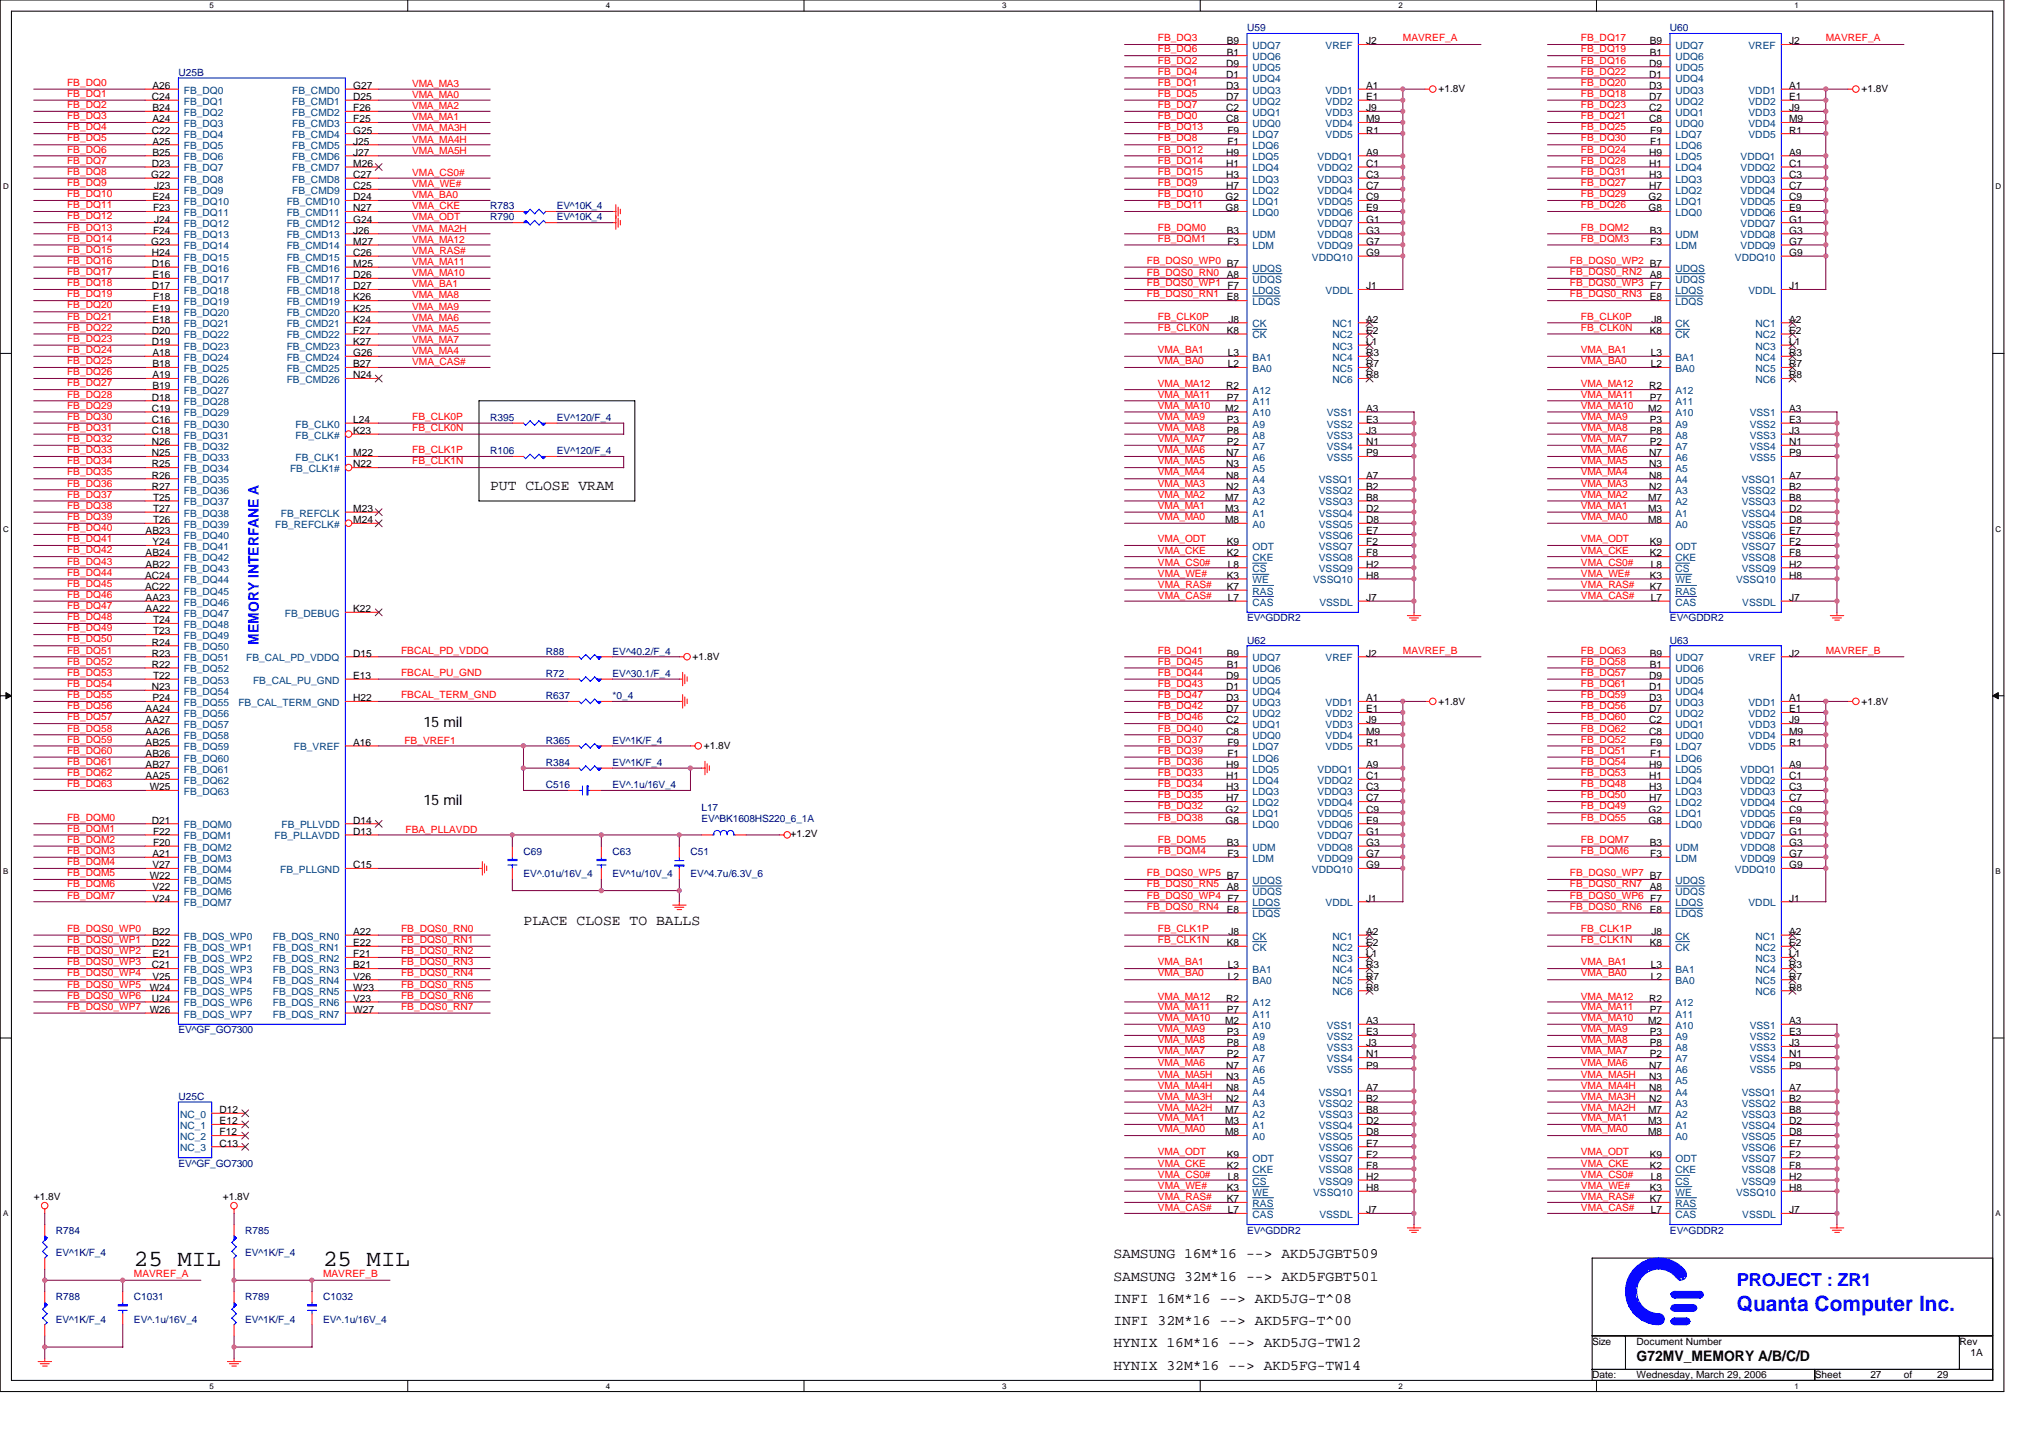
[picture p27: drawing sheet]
<svg xmlns="http://www.w3.org/2000/svg" width="297mm" height="210mm" viewBox="0 0 297 210" stroke-linecap="round" stroke-linejoin="round" font-family="sans-serif">
<defs><g id="words">
<g font-size="3.4">
<text x="19.6" y="184.8">25 MIL</text>
<text x="47.2" y="184.8">25 MIL</text>
</g>
<text font-size="3.1" fill="#00f" x="253.6" y="191.4">Quanta Computer Inc.</text>
<text font-size="2.6" fill="#00f" x="253.6" y="187.7">PROJECT : ZR1</text>
<g font-size="2.1">
<text x="71.6" y="71.6">PUT CLOSE VRAM</text>
<text x="61.8" y="106.2">15 mil</text>
<text x="61.8" y="117.5">15 mil</text>
<text x="76.5" y="135">PLACE CLOSE TO BALLS</text>
<text x="162.6" y="183.8">SAMSUNG 16M*16 --&gt; AKD5JGBT509</text>
<text x="162.6" y="187">SAMSUNG 32M*16 --&gt; AKD5FGBT501</text>
<text x="162.6" y="190.3">INFI 16M*16 --&gt; AKD5JG-T^08</text>
<text x="162.6" y="193.5">INFI 32M*16 --&gt; AKD5FG-T^00</text>
<text x="162.6" y="196.8">HYNIX 16M*16 --&gt; AKD5JG-TW12</text>
<text x="162.6" y="200">HYNIX 32M*16 --&gt; AKD5FG-TW14</text>
<text x="239" y="198.7">G72MV_MEMORY A/B/C/D</text>
</g>
<text font-size="2.1" fill="#00f" x="37.8" y="94.1" transform="rotate(-90 37.8 94.1)">MEMORY INTERFANE A</text>
<g font-size="1.5" fill="#000080">
<text x="182.1" y="4.6">U59</text>
<text x="243.9" y="4.6">U60</text>
<text x="26.1" y="11.1">U25B</text>
<text x="71.6" y="30.6">R783</text>
<text x="71.6" y="32.2">R790</text>
<text x="81.3" y="30.6">EV^10K_4</text>
<text x="81.3" y="32.2">EV^10K_4</text>
<text x="71.6" y="61.5">R395</text>
<text x="81.3" y="61.5">EV^120/F_4</text>
<text x="71.6" y="66.3">R106</text>
<text x="81.3" y="66.3">EV^120/F_4</text>
<text x="79.7" y="95.6">R88</text>
<text x="89.4" y="95.6">EV^40.2/F_4</text>
<text x="182.1" y="94">U62</text>
<text x="182.1" y="90.7">EV^GDDR2</text>
<text x="243.9" y="94">U63</text>
<text x="243.9" y="90.7">EV^GDDR2</text>
<text x="79.7" y="98.8">R72</text>
<text x="89.4" y="98.8">EV^30.1/F_4</text>
<text x="79.7" y="102.1">R637</text>
<text x="89.4" y="102.1">*0_4</text>
<text x="79.7" y="108.6">R365</text>
<text x="79.7" y="111.9">R384</text>
<text x="89.4" y="108.6">EV^1K/F_4</text>
<text x="89.4" y="111.9">EV^1K/F_4</text>
<text x="79.7" y="115.1">C516</text>
<text x="89.4" y="115.1">EV^.1u/16V_4</text>
<text x="102.5" y="118.4">L17</text>
<text x="102.5" y="120">EV^BK1608HS220_6_1A</text>
<text x="76.5" y="124.9">C69</text>
<text x="89.4" y="124.9">C63</text>
<text x="100.8" y="124.9">C51</text>
<text x="76.5" y="128.1">EV^.01u/16V_4</text>
<text x="89.4" y="128.1">EV^1u/10V_4</text>
<text x="100.8" y="128.1">EV^4.7u/6.3V_6</text>
<text x="26.1" y="150.9">EV^GF_GO7300</text>
<text x="26.1" y="160.6">U25C</text>
<text x="26.1" y="170.4">EV^GF_GO7300</text>
<text x="8.2" y="180.1">R784</text>
<text x="8.2" y="183.4">EV^1K/F_4</text>
<text x="35.8" y="180.1">R785</text>
<text x="35.8" y="183.4">EV^1K/F_4</text>
<text x="182.1" y="180.1">EV^GDDR2</text>
<text x="243.9" y="180.1">EV^GDDR2</text>
<text x="8.2" y="189.9">R788</text>
<text x="19.6" y="189.9">C1031</text>
<text x="35.8" y="189.9">R789</text>
<text x="47.2" y="189.9">C1032</text>
<text x="8.2" y="193.1">EV^1K/F_4</text>
<text x="19.6" y="193.1">EV^.1u/16V_4</text>
<text x="35.8" y="193.1">EV^1K/F_4</text>
<text x="47.2" y="193.1">EV^.1u/16V_4</text>
</g>
<g font-size="1.5" fill="#f00">
<text x="169.1" y="7.7">FB_DQ6</text>
<text x="169.1" y="6">FB_DQ3</text>
<text x="169.1" y="9.3">FB_DQ2</text>
<text x="169.1" y="10.9">FB_DQ4</text>
<text x="204.9" y="6">MAVREF_A</text>
<text x="230.9" y="7.7">FB_DQ19</text>
<text x="230.9" y="9.3">FB_DQ16</text>
<text x="230.9" y="10.9">FB_DQ22</text>
<text x="230.9" y="6">FB_DQ17</text>
<text x="266.6" y="6">MAVREF_A</text>
<text x="9.8" y="12.5">FB_DQ0</text>
<text x="9.8" y="14.2">FB_DQ1</text>
<text x="9.8" y="17.4">FB_DQ3</text>
<text x="9.8" y="15.8">FB_DQ2</text>
<text x="60.2" y="17.6">VMA_MA1</text>
<text x="60.2" y="14.3">VMA_MA0</text>
<text x="60.2" y="12.7">VMA_MA3</text>
<text x="60.2" y="15.9">VMA_MA2</text>
<text x="169.1" y="17.4">FB_DQ0</text>
<text x="169.1" y="14.2">FB_DQ5</text>
<text x="169.1" y="12.5">FB_DQ1</text>
<text x="169.1" y="15.8">FB_DQ7</text>
<text x="230.9" y="17.4">FB_DQ21</text>
<text x="230.9" y="14.2">FB_DQ18</text>
<text x="230.9" y="12.5">FB_DQ20</text>
<text x="230.9" y="15.8">FB_DQ23</text>
<text x="9.8" y="20.7">FB_DQ5</text>
<text x="9.8" y="22.3">FB_DQ6</text>
<text x="9.8" y="23.9">FB_DQ7</text>
<text x="9.8" y="19">FB_DQ4</text>
<text x="60.2" y="19.2">VMA_MA3H</text>
<text x="60.2" y="20.8">VMA_MA4H</text>
<text x="60.2" y="22.5">VMA_MA5H</text>
<text x="169.1" y="20.7">FB_DQ8</text>
<text x="169.1" y="19">FB_DQ13</text>
<text x="169.1" y="23.9">FB_DQ14</text>
<text x="169.1" y="22.3">FB_DQ12</text>
<text x="230.9" y="20.7">FB_DQ30</text>
<text x="230.9" y="23.9">FB_DQ28</text>
<text x="230.9" y="22.3">FB_DQ24</text>
<text x="230.9" y="19">FB_DQ25</text>
<text x="9.8" y="27.2">FB_DQ9</text>
<text x="9.8" y="28.8">FB_DQ10</text>
<text x="9.8" y="25.5">FB_DQ8</text>
<text x="60.2" y="29">VMA_BA0</text>
<text x="60.2" y="25.7">VMA_CS0#</text>
<text x="60.2" y="27.3">VMA_WE#</text>
<text x="169.1" y="28.8">FB_DQ10</text>
<text x="169.1" y="25.5">FB_DQ15</text>
<text x="169.1" y="27.2">FB_DQ9</text>
<text x="230.9" y="28.8">FB_DQ29</text>
<text x="230.9" y="25.5">FB_DQ31</text>
<text x="230.9" y="27.2">FB_DQ27</text>
<text x="9.8" y="35.3">FB_DQ14</text>
<text x="9.8" y="32">FB_DQ12</text>
<text x="9.8" y="33.7">FB_DQ13</text>
<text x="9.8" y="30.4">FB_DQ11</text>
<text x="60.2" y="30.6">VMA_CKE</text>
<text x="60.2" y="35.5">VMA_MA12</text>
<text x="60.2" y="32.2">VMA_ODT</text>
<text x="60.2" y="33.8">VMA_MA2H</text>
<text x="169.1" y="30.4">FB_DQ11</text>
<text x="169.1" y="35.3">FB_DQM1</text>
<text x="169.1" y="33.7">FB_DQM0</text>
<text x="230.9" y="35.3">FB_DQM3</text>
<text x="230.9" y="33.7">FB_DQM2</text>
<text x="230.9" y="30.4">FB_DQ26</text>
<text x="9.8" y="36.9">FB_DQ15</text>
<text x="9.8" y="40.2">FB_DQ17</text>
<text x="9.8" y="41.8">FB_DQ18</text>
<text x="9.8" y="38.5">FB_DQ16</text>
<text x="60.2" y="37.1">VMA_RAS#</text>
<text x="60.2" y="42">VMA_BA1</text>
<text x="60.2" y="38.7">VMA_MA11</text>
<text x="60.2" y="40.3">VMA_MA10</text>
<text x="167.5" y="41.8">FB_DQS0_WP1</text>
<text x="167.5" y="38.5">FB_DQS0_WP0</text>
<text x="167.5" y="40.3">FB_DQS0_RN0</text>
<text x="229.3" y="38.5">FB_DQS0_WP2</text>
<text x="229.3" y="40.2">FB_DQS0_RN2</text>
<text x="229.3" y="41.8">FB_DQS0_WP3</text>
<text x="9.8" y="45">FB_DQ20</text>
<text x="9.8" y="46.7">FB_DQ21</text>
<text x="9.8" y="43.4">FB_DQ19</text>
<text x="60.2" y="45.2">VMA_MA9</text>
<text x="60.2" y="46.8">VMA_MA6</text>
<text x="60.2" y="43.6">VMA_MA8</text>
<text x="167.5" y="43.4">FB_DQS0_RN1</text>
<text x="169.1" y="46.7">FB_CLK0P</text>
<text x="229.3" y="43.4">FB_DQS0_RN3</text>
<text x="230.9" y="46.7">FB_CLK0P</text>
<text x="9.8" y="48.3">FB_DQ22</text>
<text x="9.8" y="49.9">FB_DQ23</text>
<text x="9.8" y="53.2">FB_DQ25</text>
<text x="9.8" y="51.5">FB_DQ24</text>
<text x="60.2" y="50.1">VMA_MA7</text>
<text x="60.2" y="51.7">VMA_MA4</text>
<text x="60.2" y="48.5">VMA_MA5</text>
<text x="60.2" y="53.3">VMA_CAS#</text>
<text x="169.1" y="51.5">VMA_BA1</text>
<text x="169.1" y="53.2">VMA_BA0</text>
<text x="169.1" y="48.3">FB_CLK0N</text>
<text x="230.9" y="48.3">FB_CLK0N</text>
<text x="230.9" y="51.5">VMA_BA1</text>
<text x="230.9" y="53.2">VMA_BA0</text>
<text x="9.8" y="54.8">FB_DQ26</text>
<text x="9.8" y="58.1">FB_DQ28</text>
<text x="9.8" y="59.7">FB_DQ29</text>
<text x="9.8" y="56.4">FB_DQ27</text>
<text x="169.1" y="59.7">VMA_MA10</text>
<text x="169.1" y="58.1">VMA_MA11</text>
<text x="169.1" y="56.6">VMA_MA12</text>
<text x="230.9" y="59.7">VMA_MA10</text>
<text x="230.9" y="56.6">VMA_MA12</text>
<text x="230.9" y="58.1">VMA_MA11</text>
<text x="9.8" y="61.3">FB_DQ30</text>
<text x="9.8" y="62.9">FB_DQ31</text>
<text x="9.8" y="64.6">FB_DQ32</text>
<text x="60.2" y="61.3">FB_CLK0P</text>
<text x="60.2" y="62.9">FB_CLK0N</text>
<text x="169.1" y="64.6">VMA_MA7</text>
<text x="169.1" y="62.9">VMA_MA8</text>
<text x="169.1" y="61.3">VMA_MA9</text>
<text x="230.9" y="62.9">VMA_MA8</text>
<text x="230.9" y="61.3">VMA_MA9</text>
<text x="230.9" y="64.6">VMA_MA7</text>
<text x="9.8" y="66.2">FB_DQ33</text>
<text x="9.8" y="67.8">FB_DQ34</text>
<text x="9.8" y="71.1">FB_DQ36</text>
<text x="9.8" y="69.4">FB_DQ35</text>
<text x="60.2" y="67.8">FB_CLK1N</text>
<text x="60.2" y="66.2">FB_CLK1P</text>
<text x="169.1" y="71.1">VMA_MA3</text>
<text x="169.1" y="69.4">VMA_MA4</text>
<text x="169.1" y="67.8">VMA_MA5</text>
<text x="169.1" y="66.2">VMA_MA6</text>
<text x="230.9" y="71.1">VMA_MA3</text>
<text x="230.9" y="66.2">VMA_MA6</text>
<text x="230.9" y="69.4">VMA_MA4</text>
<text x="230.9" y="67.8">VMA_MA5</text>
<text x="9.8" y="74.3">FB_DQ38</text>
<text x="9.8" y="75.9">FB_DQ39</text>
<text x="9.8" y="72.7">FB_DQ37</text>
<text x="9.8" y="77.6">FB_DQ40</text>
<text x="169.1" y="75.9">VMA_MA0</text>
<text x="169.1" y="74.3">VMA_MA1</text>
<text x="169.1" y="72.7">VMA_MA2</text>
<text x="230.9" y="75.9">VMA_MA0</text>
<text x="230.9" y="74.3">VMA_MA1</text>
<text x="230.9" y="72.7">VMA_MA2</text>
<text x="9.8" y="79.2">FB_DQ41</text>
<text x="9.8" y="80.8">FB_DQ42</text>
<text x="9.8" y="82.4">FB_DQ43</text>
<text x="169.1" y="82.6">VMA_CS0#</text>
<text x="169.1" y="79.2">VMA_ODT</text>
<text x="169.1" y="81">VMA_CKE</text>
<text x="230.9" y="82.6">VMA_CS0#</text>
<text x="230.9" y="79.2">VMA_ODT</text>
<text x="230.9" y="81">VMA_CKE</text>
<text x="9.8" y="87.3">FB_DQ46</text>
<text x="9.8" y="84.1">FB_DQ44</text>
<text x="9.8" y="88.9">FB_DQ47</text>
<text x="9.8" y="85.7">FB_DQ45</text>
<text x="169.1" y="84.2">VMA_WE#</text>
<text x="169.1" y="85.9">VMA_RAS#</text>
<text x="169.1" y="87.5">VMA_CAS#</text>
<text x="230.9" y="84.2">VMA_WE#</text>
<text x="230.9" y="87.5">VMA_CAS#</text>
<text x="230.9" y="85.9">VMA_RAS#</text>
<text x="9.8" y="92.2">FB_DQ49</text>
<text x="9.8" y="93.8">FB_DQ50</text>
<text x="9.8" y="95.4">FB_DQ51</text>
<text x="9.8" y="90.6">FB_DQ48</text>
<text x="58.6" y="95.4">FBCAL_PD_VDDQ</text>
<text x="169.1" y="95.4">FB_DQ41</text>
<text x="204.9" y="95.4">MAVREF_B</text>
<text x="230.9" y="95.4">FB_DQ63</text>
<text x="266.6" y="95.4">MAVREF_B</text>
<text x="9.8" y="100.3">FB_DQ54</text>
<text x="9.8" y="97.1">FB_DQ52</text>
<text x="9.8" y="101.9">FB_DQ55</text>
<text x="9.8" y="98.7">FB_DQ53</text>
<text x="58.6" y="98.7">FBCAL_PU_GND</text>
<text x="58.6" y="101.9">FBCAL_TERM_GND</text>
<text x="169.1" y="97.1">FB_DQ45</text>
<text x="169.1" y="100.3">FB_DQ43</text>
<text x="169.1" y="101.9">FB_DQ47</text>
<text x="169.1" y="98.7">FB_DQ44</text>
<text x="230.9" y="101.9">FB_DQ59</text>
<text x="230.9" y="100.3">FB_DQ61</text>
<text x="230.9" y="98.7">FB_DQ57</text>
<text x="230.9" y="97.1">FB_DQ58</text>
<text x="9.8" y="105.2">FB_DQ57</text>
<text x="9.8" y="106.8">FB_DQ58</text>
<text x="9.8" y="103.6">FB_DQ56</text>
<text x="169.1" y="103.6">FB_DQ42</text>
<text x="169.1" y="106.8">FB_DQ40</text>
<text x="169.1" y="105.2">FB_DQ46</text>
<text x="230.9" y="105.2">FB_DQ60</text>
<text x="230.9" y="106.8">FB_DQ62</text>
<text x="230.9" y="103.6">FB_DQ56</text>
<text x="9.8" y="113.3">FB_DQ62</text>
<text x="9.8" y="110.1">FB_DQ60</text>
<text x="9.8" y="111.7">FB_DQ61</text>
<text x="9.8" y="108.4">FB_DQ59</text>
<text x="59.1" y="108.6">FB_VREF1</text>
<text x="169.1" y="110.1">FB_DQ39</text>
<text x="169.1" y="108.4">FB_DQ37</text>
<text x="169.1" y="111.7">FB_DQ36</text>
<text x="169.1" y="113.3">FB_DQ33</text>
<text x="230.9" y="111.7">FB_DQ54</text>
<text x="230.9" y="108.4">FB_DQ52</text>
<text x="230.9" y="113.3">FB_DQ53</text>
<text x="230.9" y="110.1">FB_DQ51</text>
<text x="9.8" y="115">FB_DQ63</text>
<text x="9.8" y="119.8">FB_DQM0</text>
<text x="169.1" y="119.8">FB_DQ38</text>
<text x="169.1" y="116.6">FB_DQ35</text>
<text x="169.1" y="115">FB_DQ34</text>
<text x="169.1" y="118.2">FB_DQ32</text>
<text x="230.9" y="118.2">FB_DQ49</text>
<text x="230.9" y="119.8">FB_DQ55</text>
<text x="230.9" y="115">FB_DQ48</text>
<text x="230.9" y="116.6">FB_DQ50</text>
<text x="9.8" y="121.5">FB_DQM1</text>
<text x="9.8" y="123.1">FB_DQM2</text>
<text x="9.8" y="124.7">FB_DQM3</text>
<text x="59.2" y="121.6">FBA_PLLAVDD</text>
<text x="169.1" y="123.1">FB_DQM5</text>
<text x="169.1" y="124.7">FB_DQM4</text>
<text x="230.9" y="124.7">FB_DQM6</text>
<text x="230.9" y="123.1">FB_DQM7</text>
<text x="9.8" y="129.6">FB_DQM6</text>
<text x="9.8" y="126.3">FB_DQM4</text>
<text x="9.8" y="131.2">FB_DQM7</text>
<text x="9.8" y="128">FB_DQM5</text>
<text x="167.5" y="128">FB_DQS0_WP5</text>
<text x="167.5" y="131.2">FB_DQS0_WP4</text>
<text x="167.5" y="129.6">FB_DQS0_RN5</text>
<text x="229.3" y="129.6">FB_DQS0_RN7</text>
<text x="229.3" y="131.2">FB_DQS0_WP6</text>
<text x="229.3" y="128">FB_DQS0_WP7</text>
<text x="9.8" y="137.7">FB_DQS0_WP1</text>
<text x="9.8" y="136.1">FB_DQS0_WP0</text>
<text x="58.6" y="136.1">FB_DQS0_RN0</text>
<text x="58.6" y="137.7">FB_DQS0_RN1</text>
<text x="167.5" y="132.8">FB_DQS0_RN4</text>
<text x="169.1" y="137.7">FB_CLK1N</text>
<text x="169.1" y="136.1">FB_CLK1P</text>
<text x="229.3" y="132.8">FB_DQS0_RN6</text>
<text x="230.9" y="136.1">FB_CLK1P</text>
<text x="230.9" y="137.7">FB_CLK1N</text>
<text x="9.8" y="139.3">FB_DQS0_WP2</text>
<text x="9.8" y="142.6">FB_DQS0_WP4</text>
<text x="9.8" y="140.9">FB_DQS0_WP3</text>
<text x="58.6" y="140.9">FB_DQS0_RN3</text>
<text x="58.6" y="142.6">FB_DQS0_RN4</text>
<text x="58.6" y="139.3">FB_DQS0_RN2</text>
<text x="169.1" y="140.9">VMA_BA1</text>
<text x="169.1" y="142.6">VMA_BA0</text>
<text x="230.9" y="142.6">VMA_BA0</text>
<text x="230.9" y="140.9">VMA_BA1</text>
<text x="9.8" y="145.8">FB_DQS0_WP6</text>
<text x="9.8" y="147.5">FB_DQS0_WP7</text>
<text x="9.8" y="144.2">FB_DQS0_WP5</text>
<text x="58.6" y="144.2">FB_DQS0_RN5</text>
<text x="58.6" y="145.8">FB_DQS0_RN6</text>
<text x="58.6" y="147.5">FB_DQS0_RN7</text>
<text x="169.1" y="149.1">VMA_MA10</text>
<text x="169.1" y="146">VMA_MA12</text>
<text x="169.1" y="147.5">VMA_MA11</text>
<text x="230.9" y="147.5">VMA_MA11</text>
<text x="230.9" y="146">VMA_MA12</text>
<text x="230.9" y="149.1">VMA_MA10</text>
<text x="169.1" y="155.6">VMA_MA6</text>
<text x="169.1" y="152.3">VMA_MA8</text>
<text x="169.1" y="150.7">VMA_MA9</text>
<text x="169.1" y="154">VMA_MA7</text>
<text x="230.9" y="152.3">VMA_MA8</text>
<text x="230.9" y="150.7">VMA_MA9</text>
<text x="230.9" y="154">VMA_MA7</text>
<text x="230.9" y="155.6">VMA_MA6</text>
<text x="169.1" y="157.4">VMA_MA5H</text>
<text x="169.1" y="159">VMA_MA4H</text>
<text x="169.1" y="160.6">VMA_MA3H</text>
<text x="230.9" y="159">VMA_MA4H</text>
<text x="230.9" y="160.6">VMA_MA3H</text>
<text x="230.9" y="157.4">VMA_MA5H</text>
<text x="169.1" y="165.3">VMA_MA0</text>
<text x="169.1" y="163.7">VMA_MA1</text>
<text x="169.1" y="162.2">VMA_MA2H</text>
<text x="230.9" y="163.7">VMA_MA1</text>
<text x="230.9" y="162.2">VMA_MA2H</text>
<text x="230.9" y="165.3">VMA_MA0</text>
<text x="169.1" y="172">VMA_CS0#</text>
<text x="169.1" y="173.6">VMA_WE#</text>
<text x="169.1" y="168.6">VMA_ODT</text>
<text x="169.1" y="170.4">VMA_CKE</text>
<text x="230.9" y="173.6">VMA_WE#</text>
<text x="230.9" y="172">VMA_CS0#</text>
<text x="230.9" y="168.6">VMA_ODT</text>
<text x="230.9" y="170.4">VMA_CKE</text>
<text x="169.1" y="176.9">VMA_CAS#</text>
<text x="169.1" y="175.3">VMA_RAS#</text>
<text x="230.9" y="176.9">VMA_CAS#</text>
<text x="230.9" y="175.3">VMA_RAS#</text>
<text x="19.6" y="186.5">MAVREF_A</text>
<text x="47.2" y="186.5">MAVREF_B</text>
</g>
<g font-size="1.5">
<text x="179.1" y="11.4">D1</text>
<text x="179.1" y="9.7">D9</text>
<text x="179.2" y="8.1">B1</text>
<text x="179.2" y="6.5">B9</text>
<text x="199.5" y="6.5">J2</text>
<text x="240.8" y="11.4">D1</text>
<text x="240.8" y="9.7">D9</text>
<text x="240.9" y="8.1">B1</text>
<text x="240.9" y="6.5">B9</text>
<text x="261.3" y="6.5">J2</text>
<text x="22.2" y="14.6">C24</text>
<text x="22.3" y="13">A26</text>
<text x="22.3" y="16.2">B24</text>
<text x="22.3" y="17.9">A24</text>
<text x="51.6" y="13">G27</text>
<text x="51.6" y="14.6">D25</text>
<text x="51.6" y="16.2">F26</text>
<text x="51.6" y="17.9">F25</text>
<text x="179.1" y="16.2">C2</text>
<text x="179.1" y="17.9">C8</text>
<text x="179.1" y="13">D3</text>
<text x="179.1" y="14.6">D7</text>
<text x="199.5" y="13">A1</text>
<text x="199.5" y="14.6">E1</text>
<text x="199.5" y="16.2">J9</text>
<text x="199.5" y="17.9">M9</text>
<text x="210.1" y="13.5">+1.8V</text>
<text x="240.8" y="16.2">C2</text>
<text x="240.8" y="17.9">C8</text>
<text x="240.8" y="13">D3</text>
<text x="240.8" y="14.6">D7</text>
<text x="261.3" y="13">A1</text>
<text x="261.3" y="14.6">E1</text>
<text x="261.3" y="16.2">J9</text>
<text x="261.3" y="17.9">M9</text>
<text x="271.8" y="13.5">+1.8V</text>
<text x="22.2" y="19.5">C22</text>
<text x="22.3" y="21.1">A25</text>
<text x="22.3" y="22.7">B25</text>
<text x="51.6" y="19.5">G25</text>
<text x="51.6" y="21.1">J25</text>
<text x="51.6" y="22.7">J27</text>
<text x="179.1" y="22.7">H9</text>
<text x="179.2" y="21.1">F1</text>
<text x="179.2" y="19.5">F9</text>
<text x="199.5" y="22.7">A9</text>
<text x="199.5" y="19.5">R1</text>
<text x="240.8" y="22.7">H9</text>
<text x="241" y="21.1">F1</text>
<text x="241" y="19.5">F9</text>
<text x="261.3" y="22.7">A9</text>
<text x="261.3" y="19.5">R1</text>
<text x="22.1" y="26">G22</text>
<text x="22.2" y="24.4">D23</text>
<text x="22.3" y="29.3">E24</text>
<text x="22.5" y="27.6">J23</text>
<text x="51.6" y="24.4">M26</text>
<text x="51.6" y="26">C27</text>
<text x="51.6" y="27.6">C25</text>
<text x="51.6" y="29.3">D24</text>
<text x="179" y="29.3">G2</text>
<text x="179.1" y="24.4">H1</text>
<text x="179.1" y="26">H3</text>
<text x="179.1" y="27.6">H7</text>
<text x="199.5" y="24.4">C1</text>
<text x="199.5" y="26">C3</text>
<text x="199.5" y="27.6">C7</text>
<text x="199.5" y="29.3">C9</text>
<text x="240.7" y="29.3">G2</text>
<text x="240.8" y="24.4">H1</text>
<text x="240.8" y="26">H3</text>
<text x="240.8" y="27.6">H7</text>
<text x="261.3" y="24.4">C1</text>
<text x="261.3" y="26">C3</text>
<text x="261.3" y="27.6">C7</text>
<text x="261.3" y="29.3">C9</text>
<text x="22.1" y="35.8">G23</text>
<text x="22.3" y="30.9">F23</text>
<text x="22.3" y="34.1">F24</text>
<text x="22.5" y="32.5">J24</text>
<text x="51.6" y="30.9">N27</text>
<text x="51.6" y="32.5">G24</text>
<text x="51.6" y="34.1">J26</text>
<text x="51.6" y="35.8">M27</text>
<text x="179" y="30.9">G8</text>
<text x="179.2" y="34.1">B3</text>
<text x="179.2" y="35.8">F3</text>
<text x="199.5" y="30.9">E9</text>
<text x="199.5" y="32.5">G1</text>
<text x="199.5" y="34.1">G3</text>
<text x="199.5" y="35.8">G7</text>
<text x="240.7" y="30.9">G8</text>
<text x="240.9" y="34.1">B3</text>
<text x="241" y="35.8">F3</text>
<text x="261.3" y="30.9">E9</text>
<text x="261.3" y="32.5">G1</text>
<text x="261.3" y="34.1">G3</text>
<text x="261.3" y="35.8">G7</text>
<text x="22.2" y="37.4">H24</text>
<text x="22.2" y="39">D16</text>
<text x="22.3" y="40.6">E16</text>
<text x="51.6" y="37.4">C26</text>
<text x="51.6" y="39">M25</text>
<text x="51.6" y="40.6">D26</text>
<text x="179.2" y="40.6">A8</text>
<text x="179.2" y="39">B7</text>
<text x="199.5" y="37.4">G9</text>
<text x="240.9" y="40.6">A8</text>
<text x="240.9" y="39">B7</text>
<text x="261.3" y="37.4">G9</text>
<text x="22.2" y="42.2">D17</text>
<text x="22.3" y="45.5">E19</text>
<text x="22.3" y="47.1">E18</text>
<text x="22.3" y="43.9">F18</text>
<text x="51.6" y="42.2">D27</text>
<text x="51.6" y="43.9">K26</text>
<text x="51.6" y="45.5">K25</text>
<text x="51.6" y="47.1">K24</text>
<text x="179.2" y="43.9">E8</text>
<text x="179.2" y="42.2">F7</text>
<text x="179.4" y="47.1">J8</text>
<text x="199.5" y="47.1">A2</text>
<text x="199.5" y="42.2">J1</text>
<text x="240.9" y="43.9">E8</text>
<text x="241" y="42.2">F7</text>
<text x="241.2" y="47.1">J8</text>
<text x="261.3" y="47.1">A2</text>
<text x="261.3" y="42.2">J1</text>
<text x="22.2" y="48.7">D20</text>
<text x="22.2" y="50.4">D19</text>
<text x="22.3" y="52">A18</text>
<text x="22.3" y="53.6">B18</text>
<text x="51.6" y="48.7">F27</text>
<text x="51.6" y="50.4">K27</text>
<text x="51.6" y="52">G26</text>
<text x="51.6" y="53.6">B27</text>
<text x="179.2" y="48.7">K8</text>
<text x="179.3" y="53.6">L2</text>
<text x="179.3" y="52">L3</text>
<text x="199.5" y="48.7">E2</text>
<text x="199.5" y="50.4">L1</text>
<text x="199.5" y="52">R3</text>
<text x="199.5" y="53.6">R7</text>
<text x="240.9" y="48.7">K8</text>
<text x="241.1" y="53.6">L2</text>
<text x="241.1" y="52">L3</text>
<text x="261.3" y="48.7">E2</text>
<text x="261.3" y="50.4">L1</text>
<text x="261.3" y="52">R3</text>
<text x="261.3" y="53.6">R7</text>
<text x="22.2" y="58.5">D18</text>
<text x="22.3" y="55.2">A19</text>
<text x="22.3" y="56.9">B19</text>
<text x="51.6" y="55.2">N24</text>
<text x="179.1" y="56.9">R2</text>
<text x="179.2" y="58.5">P7</text>
<text x="199.5" y="55.2">R8</text>
<text x="240.8" y="56.9">R2</text>
<text x="240.9" y="58.5">P7</text>
<text x="261.3" y="55.2">R8</text>
<text x="22.2" y="60.1">C19</text>
<text x="22.2" y="61.8">C16</text>
<text x="22.2" y="63.4">C18</text>
<text x="22.2" y="65">N26</text>
<text x="51.6" y="61.8">L24</text>
<text x="51.6" y="63.4">K23</text>
<text x="178.9" y="60.1">M2</text>
<text x="179.2" y="65">P2</text>
<text x="179.2" y="61.8">P3</text>
<text x="179.2" y="63.4">P8</text>
<text x="199.5" y="60.1">A3</text>
<text x="199.5" y="61.8">E3</text>
<text x="199.5" y="63.4">J3</text>
<text x="199.5" y="65">N1</text>
<text x="240.7" y="60.1">M2</text>
<text x="240.9" y="65">P2</text>
<text x="240.9" y="61.8">P3</text>
<text x="240.9" y="63.4">P8</text>
<text x="261.3" y="60.1">A3</text>
<text x="261.3" y="61.8">E3</text>
<text x="261.3" y="63.4">J3</text>
<text x="261.3" y="65">N1</text>
<text x="22.2" y="66.6">N25</text>
<text x="22.2" y="68.3">R25</text>
<text x="22.2" y="69.9">R26</text>
<text x="22.2" y="71.5">R27</text>
<text x="51.6" y="66.6">M22</text>
<text x="51.6" y="68.3">N22</text>
<text x="179.1" y="71.5">N2</text>
<text x="179.1" y="68.3">N3</text>
<text x="179.1" y="66.6">N7</text>
<text x="179.1" y="69.9">N8</text>
<text x="199.5" y="69.9">A7</text>
<text x="199.5" y="71.5">B2</text>
<text x="199.5" y="66.6">P9</text>
<text x="240.8" y="71.5">N2</text>
<text x="240.8" y="68.3">N3</text>
<text x="240.8" y="66.6">N7</text>
<text x="240.8" y="69.9">N8</text>
<text x="261.3" y="69.9">A7</text>
<text x="261.3" y="71.5">B2</text>
<text x="261.3" y="66.6">P9</text>
<text x="22.3" y="73.1">T25</text>
<text x="22.3" y="74.8">T27</text>
<text x="22.3" y="76.4">T26</text>
<text x="51.6" y="74.8">M23</text>
<text x="51.6" y="76.4">M24</text>
<text x="178.9" y="74.8">M3</text>
<text x="178.9" y="73.1">M7</text>
<text x="178.9" y="76.4">M8</text>
<text x="199.5" y="73.1">B8</text>
<text x="199.5" y="74.8">D2</text>
<text x="199.5" y="76.4">D8</text>
<text x="240.7" y="74.8">M3</text>
<text x="240.7" y="73.1">M7</text>
<text x="240.7" y="76.4">M8</text>
<text x="261.3" y="73.1">B8</text>
<text x="261.3" y="74.8">D2</text>
<text x="261.3" y="76.4">D8</text>
<text x="21.3" y="78">AB23</text>
<text x="21.3" y="81.3">AB24</text>
<text x="21.3" y="82.9">AB22</text>
<text x="22.3" y="79.6">Y24</text>
<text x="179.2" y="81.3">K2</text>
<text x="179.2" y="79.6">K9</text>
<text x="179.3" y="82.9">L8</text>
<text x="199.5" y="78">E7</text>
<text x="199.5" y="79.6">F2</text>
<text x="199.5" y="81.3">F8</text>
<text x="199.5" y="82.9">H2</text>
<text x="240.9" y="81.3">K2</text>
<text x="240.9" y="79.6">K9</text>
<text x="241.1" y="82.9">L8</text>
<text x="261.3" y="78">E7</text>
<text x="261.3" y="79.6">F2</text>
<text x="261.3" y="81.3">F8</text>
<text x="261.3" y="82.9">H2</text>
<text x="21.2" y="84.5">AC24</text>
<text x="21.2" y="86.1">AC22</text>
<text x="21.3" y="87.8">AA23</text>
<text x="21.3" y="89.4">AA22</text>
<text x="51.6" y="89.4">K22</text>
<text x="179.2" y="84.5">K3</text>
<text x="179.2" y="86.1">K7</text>
<text x="179.3" y="87.8">L7</text>
<text x="199.5" y="84.5">H8</text>
<text x="199.5" y="87.8">J7</text>
<text x="240.9" y="84.5">K3</text>
<text x="240.9" y="86.1">K7</text>
<text x="241.1" y="87.8">L7</text>
<text x="261.3" y="84.5">H8</text>
<text x="261.3" y="87.8">J7</text>
<text x="22.2" y="94.3">R24</text>
<text x="22.2" y="95.9">R23</text>
<text x="22.3" y="91">T24</text>
<text x="22.3" y="92.6">T23</text>
<text x="51.6" y="95.9">D15</text>
<text x="179.2" y="95.9">B9</text>
<text x="199.5" y="95.9">J2</text>
<text x="240.9" y="95.9">B9</text>
<text x="261.3" y="95.9">J2</text>
<text x="22.2" y="97.5">R22</text>
<text x="22.2" y="100.8">N23</text>
<text x="22.3" y="99.1">T22</text>
<text x="51.6" y="99.1">E13</text>
<text x="101.2" y="96.4">+1.8V</text>
<text x="179.1" y="100.8">D1</text>
<text x="179.1" y="99.1">D9</text>
<text x="179.2" y="97.5">B1</text>
<text x="240.8" y="100.8">D1</text>
<text x="240.8" y="99.1">D9</text>
<text x="240.9" y="97.5">B1</text>
<text x="21.3" y="104">AA24</text>
<text x="21.3" y="105.6">AA27</text>
<text x="21.3" y="107.3">AA26</text>
<text x="22.3" y="102.4">P24</text>
<text x="51.6" y="102.4">H22</text>
<text x="179.1" y="105.6">C2</text>
<text x="179.1" y="107.3">C8</text>
<text x="179.1" y="102.4">D3</text>
<text x="179.1" y="104">D7</text>
<text x="199.5" y="102.4">A1</text>
<text x="199.5" y="104">E1</text>
<text x="199.5" y="105.6">J9</text>
<text x="199.5" y="107.3">M9</text>
<text x="210.1" y="102.9">+1.8V</text>
<text x="240.8" y="105.6">C2</text>
<text x="240.8" y="107.3">C8</text>
<text x="240.8" y="102.4">D3</text>
<text x="240.8" y="104">D7</text>
<text x="261.3" y="102.4">A1</text>
<text x="261.3" y="104">E1</text>
<text x="261.3" y="105.6">J9</text>
<text x="261.3" y="107.3">M9</text>
<text x="271.8" y="102.9">+1.8V</text>
<text x="21.3" y="108.9">AB25</text>
<text x="21.3" y="110.5">AB26</text>
<text x="21.3" y="112.1">AB27</text>
<text x="21.3" y="113.8">AA25</text>
<text x="51.6" y="108.9">A16</text>
<text x="102.8" y="109.4">+1.8V</text>
<text x="179.1" y="113.8">H1</text>
<text x="179.1" y="112.1">H9</text>
<text x="179.2" y="110.5">F1</text>
<text x="179.2" y="108.9">F9</text>
<text x="199.5" y="112.1">A9</text>
<text x="199.5" y="113.8">C1</text>
<text x="199.5" y="108.9">R1</text>
<text x="240.8" y="113.8">H1</text>
<text x="240.8" y="112.1">H9</text>
<text x="241" y="110.5">F1</text>
<text x="241" y="108.9">F9</text>
<text x="261.3" y="112.1">A9</text>
<text x="261.3" y="113.8">C1</text>
<text x="261.3" y="108.9">R1</text>
<text x="21.9" y="115.4">W25</text>
<text x="179" y="118.7">G2</text>
<text x="179.1" y="115.4">H3</text>
<text x="179.1" y="117">H7</text>
<text x="199.5" y="115.4">C3</text>
<text x="199.5" y="117">C7</text>
<text x="199.5" y="118.7">C9</text>
<text x="240.7" y="118.7">G2</text>
<text x="240.8" y="115.4">H3</text>
<text x="240.8" y="117">H7</text>
<text x="261.3" y="115.4">C3</text>
<text x="261.3" y="117">C7</text>
<text x="261.3" y="118.7">C9</text>
<text x="22.2" y="120.3">D21</text>
<text x="22.3" y="125.2">A21</text>
<text x="22.3" y="121.9">F22</text>
<text x="22.3" y="123.5">F20</text>
<text x="51.6" y="120.3">D14</text>
<text x="51.6" y="121.9">D13</text>
<text x="115.5" y="122.3">+1.2V</text>
<text x="179" y="120.3">G8</text>
<text x="179.2" y="123.5">B3</text>
<text x="179.2" y="125.2">F3</text>
<text x="199.5" y="120.3">E9</text>
<text x="199.5" y="121.9">G1</text>
<text x="199.5" y="123.5">G3</text>
<text x="199.5" y="125.2">G7</text>
<text x="240.7" y="120.3">G8</text>
<text x="240.9" y="123.5">B3</text>
<text x="241" y="125.2">F3</text>
<text x="261.3" y="120.3">E9</text>
<text x="261.3" y="121.9">G1</text>
<text x="261.3" y="123.5">G3</text>
<text x="261.3" y="125.2">G7</text>
<text x="21.9" y="128.4">W22</text>
<text x="22.3" y="126.8">V27</text>
<text x="22.3" y="130">V22</text>
<text x="22.3" y="131.7">V24</text>
<text x="51.6" y="126.8">C15</text>
<text x="179.2" y="130">A8</text>
<text x="179.2" y="128.4">B7</text>
<text x="179.2" y="131.7">F7</text>
<text x="199.5" y="126.8">G9</text>
<text x="199.5" y="131.7">J1</text>
<text x="240.9" y="130">A8</text>
<text x="240.9" y="128.4">B7</text>
<text x="241" y="131.7">F7</text>
<text x="261.3" y="126.8">G9</text>
<text x="261.3" y="131.7">J1</text>
<text x="22.3" y="136.5">B22</text>
<text x="51.6" y="136.5">A22</text>
<text x="179.2" y="133.3">E8</text>
<text x="179.4" y="136.5">J8</text>
<text x="199.5" y="136.5">A2</text>
<text x="240.9" y="133.3">E8</text>
<text x="241.2" y="136.5">J8</text>
<text x="261.3" y="136.5">A2</text>
<text x="22.2" y="138.2">D22</text>
<text x="22.2" y="141.4">C21</text>
<text x="22.3" y="139.8">E21</text>
<text x="22.3" y="143">V25</text>
<text x="51.6" y="138.2">E22</text>
<text x="51.6" y="139.8">F21</text>
<text x="51.6" y="141.4">B21</text>
<text x="51.6" y="143">V26</text>
<text x="179.2" y="138.2">K8</text>
<text x="179.3" y="143">L2</text>
<text x="179.3" y="141.4">L3</text>
<text x="199.5" y="138.2">E2</text>
<text x="199.5" y="139.8">L1</text>
<text x="199.5" y="141.4">R3</text>
<text x="199.5" y="143">R7</text>
<text x="240.9" y="138.2">K8</text>
<text x="241.1" y="143">L2</text>
<text x="241.1" y="141.4">L3</text>
<text x="261.3" y="138.2">E2</text>
<text x="261.3" y="139.8">L1</text>
<text x="261.3" y="141.4">R3</text>
<text x="261.3" y="143">R7</text>
<text x="21.9" y="144.7">W24</text>
<text x="21.9" y="147.9">W26</text>
<text x="22.2" y="146.3">U24</text>
<text x="51.6" y="144.7">W23</text>
<text x="51.6" y="146.3">V23</text>
<text x="51.6" y="147.9">W27</text>
<text x="178.9" y="149.5">M2</text>
<text x="179.1" y="146.3">R2</text>
<text x="179.2" y="147.9">P7</text>
<text x="199.5" y="149.5">A3</text>
<text x="199.5" y="144.7">R8</text>
<text x="240.7" y="149.5">M2</text>
<text x="240.8" y="146.3">R2</text>
<text x="240.9" y="147.9">P7</text>
<text x="261.3" y="149.5">A3</text>
<text x="261.3" y="144.7">R8</text>
<text x="179.2" y="154.4">P2</text>
<text x="179.2" y="151.2">P3</text>
<text x="179.2" y="152.8">P8</text>
<text x="199.5" y="151.2">E3</text>
<text x="199.5" y="152.8">J3</text>
<text x="199.5" y="154.4">N1</text>
<text x="240.9" y="154.4">P2</text>
<text x="240.9" y="151.2">P3</text>
<text x="240.9" y="152.8">P8</text>
<text x="261.3" y="151.2">E3</text>
<text x="261.3" y="152.8">J3</text>
<text x="261.3" y="154.4">N1</text>
<text x="179.1" y="160.9">N2</text>
<text x="179.1" y="157.7">N3</text>
<text x="179.1" y="156">N7</text>
<text x="179.1" y="159.3">N8</text>
<text x="199.5" y="159.3">A7</text>
<text x="199.5" y="160.9">B2</text>
<text x="199.5" y="156">P9</text>
<text x="240.8" y="160.9">N2</text>
<text x="240.8" y="157.7">N3</text>
<text x="240.8" y="156">N7</text>
<text x="240.8" y="159.3">N8</text>
<text x="261.3" y="159.3">A7</text>
<text x="261.3" y="160.9">B2</text>
<text x="261.3" y="156">P9</text>
<text x="32.1" y="162.5">D12</text>
<text x="32.1" y="164.2">E12</text>
<text x="32.1" y="165.8">F12</text>
<text x="32.1" y="167.4">C13</text>
<text x="178.9" y="164.2">M3</text>
<text x="178.9" y="162.5">M7</text>
<text x="178.9" y="165.8">M8</text>
<text x="199.5" y="162.5">B8</text>
<text x="199.5" y="164.2">D2</text>
<text x="199.5" y="165.8">D8</text>
<text x="199.5" y="167.4">E7</text>
<text x="240.7" y="164.2">M3</text>
<text x="240.7" y="162.5">M7</text>
<text x="240.7" y="165.8">M8</text>
<text x="261.3" y="162.5">B8</text>
<text x="261.3" y="164.2">D2</text>
<text x="261.3" y="165.8">D8</text>
<text x="261.3" y="167.4">E7</text>
<text x="179.2" y="170.7">K2</text>
<text x="179.2" y="173.9">K3</text>
<text x="179.2" y="169">K9</text>
<text x="179.3" y="172.3">L8</text>
<text x="199.5" y="169">F2</text>
<text x="199.5" y="170.7">F8</text>
<text x="199.5" y="172.3">H2</text>
<text x="199.5" y="173.9">H8</text>
<text x="240.9" y="170.7">K2</text>
<text x="240.9" y="173.9">K3</text>
<text x="240.9" y="169">K9</text>
<text x="241.1" y="172.3">L8</text>
<text x="261.3" y="169">F2</text>
<text x="261.3" y="170.7">F8</text>
<text x="261.3" y="172.3">H2</text>
<text x="261.3" y="173.9">H8</text>
<text x="4.9" y="175.3">+1.8V</text>
<text x="32.6" y="175.3">+1.8V</text>
<text x="179.2" y="175.6">K7</text>
<text x="179.3" y="177.2">L7</text>
<text x="199.5" y="177.2">J7</text>
<text x="240.9" y="175.6">K7</text>
<text x="241.1" y="177.2">L7</text>
<text x="261.3" y="177.2">J7</text>
<text x="232.5" y="196.4">Size</text>
<text x="239" y="196.4">Document Number</text>
<text x="286.1" y="196.4">Rev</text>
<text x="232.5" y="201.3">Date:</text>
<text x="239" y="201.3">Wednesday, March 29, 2006</text>
<text x="265" y="201.3">Sheet</text>
<text x="273.2" y="201.3">27</text>
<text x="278" y="201.3">of</text>
<text x="282.9" y="201.3">29</text>
<text x="287.8" y="198">1A</text>
</g>
<g font-size="1.5" fill="#004080">
<text x="182.9" y="8.8">UDQ6</text>
<text x="182.9" y="7.2">UDQ7</text>
<text x="182.9" y="10.4">UDQ5</text>
<text x="193.6" y="7.2">VREF</text>
<text x="244.7" y="8.8">UDQ6</text>
<text x="244.7" y="7.2">UDQ7</text>
<text x="244.7" y="10.4">UDQ5</text>
<text x="255.4" y="7.2">VREF</text>
<text x="26.9" y="13.7">FB_DQ0</text>
<text x="26.9" y="15.3">FB_DQ1</text>
<text x="26.9" y="16.9">FB_DQ2</text>
<text x="42.7" y="13.7">FB_CMD0</text>
<text x="42.7" y="15.3">FB_CMD1</text>
<text x="42.7" y="16.9">FB_CMD2</text>
<text x="182.9" y="16.9">UDQ1</text>
<text x="182.9" y="12">UDQ4</text>
<text x="182.9" y="13.7">UDQ3</text>
<text x="182.9" y="15.3">UDQ2</text>
<text x="193.6" y="15.3">VDD2</text>
<text x="193.6" y="16.9">VDD3</text>
<text x="193.6" y="13.7">VDD1</text>
<text x="244.7" y="16.9">UDQ1</text>
<text x="244.7" y="12">UDQ4</text>
<text x="244.7" y="13.7">UDQ3</text>
<text x="244.7" y="15.3">UDQ2</text>
<text x="255.4" y="15.3">VDD2</text>
<text x="255.4" y="16.9">VDD3</text>
<text x="255.4" y="13.7">VDD1</text>
<text x="26.9" y="18.5">FB_DQ3</text>
<text x="26.9" y="20.2">FB_DQ4</text>
<text x="26.9" y="21.8">FB_DQ5</text>
<text x="26.9" y="23.4">FB_DQ6</text>
<text x="42.7" y="18.5">FB_CMD3</text>
<text x="42.7" y="20.2">FB_CMD4</text>
<text x="42.7" y="21.8">FB_CMD5</text>
<text x="42.7" y="23.4">FB_CMD6</text>
<text x="182.9" y="18.5">UDQ0</text>
<text x="182.9" y="21.8">LDQ6</text>
<text x="182.9" y="20.2">LDQ7</text>
<text x="182.9" y="23.4">LDQ5</text>
<text x="192.4" y="23.4">VDDQ1</text>
<text x="193.6" y="18.5">VDD4</text>
<text x="193.6" y="20.2">VDD5</text>
<text x="244.7" y="18.5">UDQ0</text>
<text x="244.7" y="21.8">LDQ6</text>
<text x="244.7" y="20.2">LDQ7</text>
<text x="244.7" y="23.4">LDQ5</text>
<text x="254.2" y="23.4">VDDQ1</text>
<text x="255.4" y="18.5">VDD4</text>
<text x="255.4" y="20.2">VDD5</text>
<text x="26.9" y="25">FB_DQ7</text>
<text x="26.9" y="26.7">FB_DQ8</text>
<text x="26.9" y="28.3">FB_DQ9</text>
<text x="26.9" y="29.9">FB_DQ10</text>
<text x="41.9" y="29.9">FB_CMD10</text>
<text x="42.7" y="25">FB_CMD7</text>
<text x="42.7" y="26.7">FB_CMD8</text>
<text x="42.7" y="28.3">FB_CMD9</text>
<text x="182.9" y="29.9">LDQ1</text>
<text x="182.9" y="25">LDQ4</text>
<text x="182.9" y="26.7">LDQ3</text>
<text x="182.9" y="28.3">LDQ2</text>
<text x="192.4" y="25">VDDQ2</text>
<text x="192.4" y="26.7">VDDQ3</text>
<text x="192.4" y="28.3">VDDQ4</text>
<text x="192.4" y="29.9">VDDQ5</text>
<text x="244.7" y="29.9">LDQ1</text>
<text x="244.7" y="25">LDQ4</text>
<text x="244.7" y="26.7">LDQ3</text>
<text x="244.7" y="28.3">LDQ2</text>
<text x="254.2" y="25">VDDQ2</text>
<text x="254.2" y="26.7">VDDQ3</text>
<text x="254.2" y="28.3">VDDQ4</text>
<text x="254.2" y="29.9">VDDQ5</text>
<text x="26.9" y="31.5">FB_DQ11</text>
<text x="26.9" y="33.2">FB_DQ12</text>
<text x="26.9" y="34.8">FB_DQ13</text>
<text x="41.9" y="31.5">FB_CMD11</text>
<text x="41.9" y="33.2">FB_CMD12</text>
<text x="41.9" y="34.8">FB_CMD13</text>
<text x="182.9" y="34.8">UDM</text>
<text x="182.9" y="31.5">LDQ0</text>
<text x="192.4" y="31.5">VDDQ6</text>
<text x="192.4" y="33.2">VDDQ7</text>
<text x="192.4" y="34.8">VDDQ8</text>
<text x="244.7" y="34.8">UDM</text>
<text x="244.7" y="31.5">LDQ0</text>
<text x="254.2" y="31.5">VDDQ6</text>
<text x="254.2" y="33.2">VDDQ7</text>
<text x="254.2" y="34.8">VDDQ8</text>
<text x="26.9" y="36.4">FB_DQ14</text>
<text x="26.9" y="38.1">FB_DQ15</text>
<text x="26.9" y="39.7">FB_DQ16</text>
<text x="26.9" y="41.3">FB_DQ17</text>
<text x="41.9" y="36.4">FB_CMD14</text>
<text x="41.9" y="38.1">FB_CMD15</text>
<text x="41.9" y="39.7">FB_CMD16</text>
<text x="41.9" y="41.3">FB_CMD17</text>
<text x="182.9" y="41.3">UDQS</text>
<text x="182.9" y="39.7">UDQS</text>
<text x="182.9" y="36.4">LDM</text>
<text x="191.6" y="38.1">VDDQ10</text>
<text x="192.4" y="36.4">VDDQ9</text>
<text x="244.7" y="39.7">UDQS</text>
<text x="244.7" y="36.4">LDM</text>
<text x="244.7" y="41.3">UDQS</text>
<text x="253.4" y="38.1">VDDQ10</text>
<text x="254.2" y="36.4">VDDQ9</text>
<text x="26.9" y="42.9">FB_DQ18</text>
<text x="26.9" y="44.6">FB_DQ19</text>
<text x="26.9" y="46.2">FB_DQ20</text>
<text x="26.9" y="47.8">FB_DQ21</text>
<text x="41.9" y="42.9">FB_CMD18</text>
<text x="41.9" y="44.5">FB_CMD19</text>
<text x="41.9" y="46.2">FB_CMD20</text>
<text x="41.9" y="47.8">FB_CMD21</text>
<text x="182.9" y="44.6">LDQS</text>
<text x="182.9" y="42.9">LDQS</text>
<text x="182.9" y="47.8">CK</text>
<text x="193.6" y="42.9">VDDL</text>
<text x="194.6" y="47.8">NC1</text>
<text x="244.7" y="44.6">LDQS</text>
<text x="244.7" y="42.9">LDQS</text>
<text x="244.7" y="47.8">CK</text>
<text x="255.4" y="42.9">VDDL</text>
<text x="256.3" y="47.8">NC1</text>
<text x="26.9" y="49.4">FB_DQ22</text>
<text x="26.9" y="51.1">FB_DQ23</text>
<text x="26.9" y="52.7">FB_DQ24</text>
<text x="41.9" y="49.4">FB_CMD22</text>
<text x="41.9" y="51">FB_CMD23</text>
<text x="41.9" y="52.7">FB_CMD24</text>
<text x="182.9" y="49.4">CK</text>
<text x="182.9" y="52.7">BA1</text>
<text x="194.6" y="49.4">NC2</text>
<text x="194.6" y="51.1">NC3</text>
<text x="194.6" y="52.7">NC4</text>
<text x="244.7" y="49.4">CK</text>
<text x="244.7" y="52.7">BA1</text>
<text x="256.3" y="49.4">NC2</text>
<text x="256.3" y="51.1">NC3</text>
<text x="256.3" y="52.7">NC4</text>
<text x="26.9" y="54.3">FB_DQ25</text>
<text x="26.9" y="55.9">FB_DQ26</text>
<text x="26.9" y="57.5">FB_DQ27</text>
<text x="26.9" y="59.2">FB_DQ28</text>
<text x="41.9" y="54.3">FB_CMD25</text>
<text x="41.9" y="55.9">FB_CMD26</text>
<text x="182.9" y="54.3">BA0</text>
<text x="182.9" y="59.2">A11</text>
<text x="182.9" y="57.6">A12</text>
<text x="194.6" y="54.3">NC5</text>
<text x="194.6" y="55.9">NC6</text>
<text x="244.7" y="54.3">BA0</text>
<text x="244.7" y="59.2">A11</text>
<text x="244.7" y="57.6">A12</text>
<text x="256.3" y="54.3">NC5</text>
<text x="256.3" y="55.9">NC6</text>
<text x="26.9" y="60.8">FB_DQ29</text>
<text x="26.9" y="62.4">FB_DQ30</text>
<text x="26.9" y="64">FB_DQ31</text>
<text x="26.9" y="65.7">FB_DQ32</text>
<text x="43.2" y="62.4">FB_CLK0</text>
<text x="43.2" y="64">FB_CLK#</text>
<text x="182.9" y="60.8">A10</text>
<text x="182.9" y="65.7">A7</text>
<text x="182.9" y="62.4">A9</text>
<text x="182.9" y="64.1">A8</text>
<text x="193.8" y="62.4">VSS2</text>
<text x="193.8" y="64.1">VSS3</text>
<text x="193.8" y="65.7">VSS4</text>
<text x="193.8" y="60.8">VSS1</text>
<text x="244.7" y="60.8">A10</text>
<text x="244.7" y="65.7">A7</text>
<text x="244.7" y="62.4">A9</text>
<text x="244.7" y="64.1">A8</text>
<text x="255.5" y="64.1">VSS3</text>
<text x="255.5" y="65.7">VSS4</text>
<text x="255.5" y="62.4">VSS2</text>
<text x="255.5" y="60.8">VSS1</text>
<text x="26.9" y="67.3">FB_DQ33</text>
<text x="26.9" y="68.9">FB_DQ34</text>
<text x="26.9" y="70.6">FB_DQ35</text>
<text x="42.4" y="68.9">FB_CLK1#</text>
<text x="43.2" y="67.3">FB_CLK1</text>
<text x="182.9" y="68.9">A5</text>
<text x="182.9" y="67.3">A6</text>
<text x="182.9" y="70.6">A4</text>
<text x="192.6" y="70.6">VSSQ1</text>
<text x="193.8" y="67.3">VSS5</text>
<text x="244.7" y="68.9">A5</text>
<text x="244.7" y="67.3">A6</text>
<text x="244.7" y="70.6">A4</text>
<text x="254.4" y="70.6">VSSQ1</text>
<text x="255.5" y="67.3">VSS5</text>
<text x="26.9" y="72.2">FB_DQ36</text>
<text x="26.9" y="73.8">FB_DQ37</text>
<text x="26.9" y="75.4">FB_DQ38</text>
<text x="26.9" y="77.1">FB_DQ39</text>
<text x="40.2" y="77.1">FB_REFCLK#</text>
<text x="41" y="75.4">FB_REFCLK</text>
<text x="182.9" y="75.4">A1</text>
<text x="182.9" y="73.8">A2</text>
<text x="182.9" y="77.1">A0</text>
<text x="182.9" y="72.2">A3</text>
<text x="192.6" y="72.2">VSSQ2</text>
<text x="192.6" y="73.8">VSSQ3</text>
<text x="192.6" y="75.4">VSSQ4</text>
<text x="192.6" y="77.1">VSSQ5</text>
<text x="244.7" y="75.4">A1</text>
<text x="244.7" y="73.8">A2</text>
<text x="244.7" y="77.1">A0</text>
<text x="244.7" y="72.2">A3</text>
<text x="254.4" y="72.2">VSSQ2</text>
<text x="254.4" y="73.8">VSSQ3</text>
<text x="254.4" y="75.4">VSSQ4</text>
<text x="254.4" y="77.1">VSSQ5</text>
<text x="26.9" y="78.7">FB_DQ40</text>
<text x="26.9" y="80.3">FB_DQ41</text>
<text x="26.9" y="81.9">FB_DQ42</text>
<text x="26.9" y="83.6">FB_DQ43</text>
<text x="182.9" y="81.9">CKE</text>
<text x="182.9" y="80.3">ODT</text>
<text x="182.9" y="83.6">CS</text>
<text x="192.6" y="78.7">VSSQ6</text>
<text x="192.6" y="80.3">VSSQ7</text>
<text x="192.6" y="81.9">VSSQ8</text>
<text x="192.6" y="83.6">VSSQ9</text>
<text x="244.7" y="81.9">CKE</text>
<text x="244.7" y="80.3">ODT</text>
<text x="244.7" y="83.6">CS</text>
<text x="254.4" y="78.7">VSSQ6</text>
<text x="254.4" y="80.3">VSSQ7</text>
<text x="254.4" y="81.9">VSSQ8</text>
<text x="254.4" y="83.6">VSSQ9</text>
<text x="26.9" y="85.2">FB_DQ44</text>
<text x="26.9" y="86.8">FB_DQ45</text>
<text x="26.9" y="88.4">FB_DQ46</text>
<text x="182.9" y="85.2">WE</text>
<text x="182.9" y="86.8">RAS</text>
<text x="182.9" y="88.4">CAS</text>
<text x="191.8" y="85.2">VSSQ10</text>
<text x="192.7" y="88.4">VSSDL</text>
<text x="244.7" y="85.2">WE</text>
<text x="244.7" y="86.8">RAS</text>
<text x="244.7" y="88.4">CAS</text>
<text x="253.5" y="85.2">VSSQ10</text>
<text x="254.4" y="88.4">VSSDL</text>
<text x="26.9" y="90.1">FB_DQ47</text>
<text x="26.9" y="91.7">FB_DQ48</text>
<text x="26.9" y="93.3">FB_DQ49</text>
<text x="26.9" y="95">FB_DQ50</text>
<text x="41.6" y="90.1">FB_DEBUG</text>
<text x="26.9" y="96.6">FB_DQ51</text>
<text x="26.9" y="98.2">FB_DQ52</text>
<text x="26.9" y="99.8">FB_DQ53</text>
<text x="26.9" y="101.4">FB_DQ54</text>
<text x="36" y="96.6">FB_CAL_PD_VDDQ</text>
<text x="37" y="99.8">FB_CAL_PU_GND</text>
<text x="182.9" y="98.2">UDQ6</text>
<text x="182.9" y="96.6">UDQ7</text>
<text x="182.9" y="101.5">UDQ4</text>
<text x="182.9" y="99.8">UDQ5</text>
<text x="193.6" y="96.6">VREF</text>
<text x="244.7" y="98.2">UDQ6</text>
<text x="244.7" y="96.6">UDQ7</text>
<text x="244.7" y="101.5">UDQ4</text>
<text x="244.7" y="99.8">UDQ5</text>
<text x="255.4" y="96.6">VREF</text>
<text x="26.9" y="103.1">FB_DQ55</text>
<text x="26.9" y="104.7">FB_DQ56</text>
<text x="26.9" y="106.3">FB_DQ57</text>
<text x="26.9" y="107.9">FB_DQ58</text>
<text x="34.8" y="103.1">FB_CAL_TERM_GND</text>
<text x="182.9" y="106.3">UDQ1</text>
<text x="182.9" y="107.9">UDQ0</text>
<text x="182.9" y="103.1">UDQ3</text>
<text x="182.9" y="104.7">UDQ2</text>
<text x="193.6" y="104.7">VDD2</text>
<text x="193.6" y="106.3">VDD3</text>
<text x="193.6" y="108">VDD4</text>
<text x="193.6" y="103.1">VDD1</text>
<text x="244.7" y="106.3">UDQ1</text>
<text x="244.7" y="107.9">UDQ0</text>
<text x="244.7" y="103.1">UDQ3</text>
<text x="244.7" y="104.7">UDQ2</text>
<text x="255.4" y="104.7">VDD2</text>
<text x="255.4" y="106.3">VDD3</text>
<text x="255.4" y="108">VDD4</text>
<text x="255.4" y="103.1">VDD1</text>
<text x="26.9" y="109.6">FB_DQ59</text>
<text x="26.9" y="111.2">FB_DQ60</text>
<text x="26.9" y="112.8">FB_DQ61</text>
<text x="42.9" y="109.6">FB_VREF</text>
<text x="182.9" y="111.2">LDQ6</text>
<text x="182.9" y="109.6">LDQ7</text>
<text x="182.9" y="112.8">LDQ5</text>
<text x="192.4" y="112.8">VDDQ1</text>
<text x="193.6" y="109.6">VDD5</text>
<text x="244.7" y="111.2">LDQ6</text>
<text x="244.7" y="109.6">LDQ7</text>
<text x="244.7" y="112.8">LDQ5</text>
<text x="254.2" y="112.8">VDDQ1</text>
<text x="255.4" y="109.6">VDD5</text>
<text x="26.9" y="114.4">FB_DQ62</text>
<text x="26.9" y="116.1">FB_DQ63</text>
<text x="182.9" y="119.3">LDQ1</text>
<text x="182.9" y="114.4">LDQ4</text>
<text x="182.9" y="116.1">LDQ3</text>
<text x="182.9" y="117.7">LDQ2</text>
<text x="192.4" y="114.4">VDDQ2</text>
<text x="192.4" y="116.1">VDDQ3</text>
<text x="192.4" y="117.7">VDDQ4</text>
<text x="192.4" y="119.3">VDDQ5</text>
<text x="244.7" y="119.3">LDQ1</text>
<text x="244.7" y="114.4">LDQ4</text>
<text x="244.7" y="116.1">LDQ3</text>
<text x="244.7" y="117.7">LDQ2</text>
<text x="254.2" y="114.4">VDDQ2</text>
<text x="254.2" y="116.1">VDDQ3</text>
<text x="254.2" y="117.7">VDDQ4</text>
<text x="254.2" y="119.3">VDDQ5</text>
<text x="26.9" y="120.9">FB_DQM0</text>
<text x="26.9" y="122.6">FB_DQM1</text>
<text x="26.9" y="124.2">FB_DQM2</text>
<text x="26.9" y="125.8">FB_DQM3</text>
<text x="40.1" y="122.6">FB_PLLAVDD</text>
<text x="41.1" y="120.9">FB_PLLVDD</text>
<text x="182.9" y="124.2">UDM</text>
<text x="182.9" y="125.8">LDM</text>
<text x="182.9" y="120.9">LDQ0</text>
<text x="192.4" y="120.9">VDDQ6</text>
<text x="192.4" y="122.6">VDDQ7</text>
<text x="192.4" y="124.2">VDDQ8</text>
<text x="192.4" y="125.8">VDDQ9</text>
<text x="244.7" y="124.2">UDM</text>
<text x="244.7" y="125.8">LDM</text>
<text x="244.7" y="120.9">LDQ0</text>
<text x="254.2" y="120.9">VDDQ6</text>
<text x="254.2" y="122.6">VDDQ7</text>
<text x="254.2" y="124.2">VDDQ8</text>
<text x="254.2" y="125.8">VDDQ9</text>
<text x="26.9" y="127.5">FB_DQM4</text>
<text x="26.9" y="129.1">FB_DQM5</text>
<text x="26.9" y="130.7">FB_DQM6</text>
<text x="40.9" y="127.5">FB_PLLGND</text>
<text x="182.9" y="130.7">UDQS</text>
<text x="182.9" y="129.1">UDQS</text>
<text x="191.6" y="127.5">VDDQ10</text>
<text x="244.7" y="129.1">UDQS</text>
<text x="244.7" y="130.7">UDQS</text>
<text x="253.4" y="127.5">VDDQ10</text>
<text x="26.9" y="132.3">FB_DQM7</text>
<text x="26.9" y="137.2">FB_DQS_WP0</text>
<text x="39.9" y="137.2">FB_DQS_RN0</text>
<text x="182.9" y="134">LDQS</text>
<text x="182.9" y="132.3">LDQS</text>
<text x="182.9" y="137.2">CK</text>
<text x="193.6" y="132.3">VDDL</text>
<text x="194.6" y="137.2">NC1</text>
<text x="244.7" y="134">LDQS</text>
<text x="244.7" y="132.3">LDQS</text>
<text x="244.7" y="137.2">CK</text>
<text x="255.4" y="132.3">VDDL</text>
<text x="256.3" y="137.2">NC1</text>
<text x="26.9" y="138.8">FB_DQS_WP1</text>
<text x="26.9" y="140.5">FB_DQS_WP2</text>
<text x="26.9" y="142.1">FB_DQS_WP3</text>
<text x="26.9" y="143.7">FB_DQS_WP4</text>
<text x="39.9" y="138.8">FB_DQS_RN1</text>
<text x="39.9" y="140.5">FB_DQS_RN2</text>
<text x="39.9" y="142.1">FB_DQS_RN3</text>
<text x="39.9" y="143.7">FB_DQS_RN4</text>
<text x="182.9" y="138.8">CK</text>
<text x="182.9" y="143.7">BA0</text>
<text x="182.9" y="142.1">BA1</text>
<text x="194.6" y="138.8">NC2</text>
<text x="194.6" y="140.5">NC3</text>
<text x="194.6" y="142.1">NC4</text>
<text x="194.6" y="143.7">NC5</text>
<text x="244.7" y="138.8">CK</text>
<text x="244.7" y="143.7">BA0</text>
<text x="244.7" y="142.1">BA1</text>
<text x="256.3" y="138.8">NC2</text>
<text x="256.3" y="140.5">NC3</text>
<text x="256.3" y="142.1">NC4</text>
<text x="256.3" y="143.7">NC5</text>
<text x="26.9" y="145.3">FB_DQS_WP5</text>
<text x="26.9" y="147">FB_DQS_WP6</text>
<text x="26.9" y="148.6">FB_DQS_WP7</text>
<text x="39.9" y="145.3">FB_DQS_RN5</text>
<text x="39.9" y="147">FB_DQS_RN6</text>
<text x="39.9" y="148.6">FB_DQS_RN7</text>
<text x="182.9" y="148.6">A11</text>
<text x="182.9" y="147">A12</text>
<text x="194.6" y="145.3">NC6</text>
<text x="244.7" y="148.6">A11</text>
<text x="244.7" y="147">A12</text>
<text x="256.3" y="145.3">NC6</text>
<text x="182.9" y="150.2">A10</text>
<text x="182.9" y="155.1">A7</text>
<text x="182.9" y="151.8">A9</text>
<text x="182.9" y="153.5">A8</text>
<text x="193.8" y="151.8">VSS2</text>
<text x="193.8" y="153.5">VSS3</text>
<text x="193.8" y="155.1">VSS4</text>
<text x="193.8" y="150.2">VSS1</text>
<text x="244.7" y="150.2">A10</text>
<text x="244.7" y="155.1">A7</text>
<text x="244.7" y="151.8">A9</text>
<text x="244.7" y="153.5">A8</text>
<text x="255.5" y="153.5">VSS3</text>
<text x="255.5" y="155.1">VSS4</text>
<text x="255.5" y="151.8">VSS2</text>
<text x="255.5" y="150.2">VSS1</text>
<text x="182.9" y="161.6">A3</text>
<text x="182.9" y="158.3">A5</text>
<text x="182.9" y="156.7">A6</text>
<text x="182.9" y="160">A4</text>
<text x="192.6" y="160">VSSQ1</text>
<text x="192.6" y="161.6">VSSQ2</text>
<text x="193.8" y="156.7">VSS5</text>
<text x="244.7" y="161.6">A3</text>
<text x="244.7" y="158.3">A5</text>
<text x="244.7" y="156.7">A6</text>
<text x="244.7" y="160">A4</text>
<text x="254.4" y="161.6">VSSQ2</text>
<text x="254.4" y="160">VSSQ1</text>
<text x="255.5" y="156.7">VSS5</text>
<text x="26.3" y="163.2">NC_0</text>
<text x="26.3" y="164.8">NC_1</text>
<text x="26.3" y="166.5">NC_2</text>
<text x="182.9" y="164.8">A1</text>
<text x="182.9" y="163.2">A2</text>
<text x="182.9" y="166.5">A0</text>
<text x="192.6" y="163.2">VSSQ3</text>
<text x="192.6" y="164.8">VSSQ4</text>
<text x="192.6" y="166.5">VSSQ5</text>
<text x="244.7" y="164.8">A1</text>
<text x="244.7" y="163.2">A2</text>
<text x="244.7" y="166.5">A0</text>
<text x="254.4" y="163.2">VSSQ3</text>
<text x="254.4" y="164.8">VSSQ4</text>
<text x="254.4" y="166.5">VSSQ5</text>
<text x="26.3" y="168.1">NC_3</text>
<text x="182.9" y="171.3">CKE</text>
<text x="182.9" y="169.7">ODT</text>
<text x="182.9" y="173">CS</text>
<text x="192.6" y="168.1">VSSQ6</text>
<text x="192.6" y="169.7">VSSQ7</text>
<text x="192.6" y="171.3">VSSQ8</text>
<text x="192.6" y="173">VSSQ9</text>
<text x="244.7" y="171.3">CKE</text>
<text x="244.7" y="169.7">ODT</text>
<text x="244.7" y="173">CS</text>
<text x="254.4" y="168.1">VSSQ6</text>
<text x="254.4" y="169.7">VSSQ7</text>
<text x="254.4" y="171.3">VSSQ8</text>
<text x="254.4" y="173">VSSQ9</text>
<text x="182.9" y="174.6">WE</text>
<text x="182.9" y="176.2">RAS</text>
<text x="182.9" y="177.8">CAS</text>
<text x="191.8" y="174.6">VSSQ10</text>
<text x="192.7" y="177.8">VSSDL</text>
<text x="244.7" y="174.6">WE</text>
<text x="244.7" y="176.2">RAS</text>
<text x="244.7" y="177.8">CAS</text>
<text x="253.5" y="174.6">VSSQ10</text>
<text x="254.4" y="177.8">VSSDL</text>
</g>
<g font-size="1.2">
<text x="30.6" y="1.2">5</text>
<text x="88.5" y="1.2">4</text>
<text x="146.3" y="1.2">3</text>
<text x="204.2" y="1.2">2</text>
<text x="262.1" y="1.2">1</text>
<text x=".5" y="27.6">D</text>
<text x="291.4" y="27.6">D</text>
<text x=".5" y="77.6">C</text>
<text x="291.4" y="77.6">C</text>
<text x=".5" y="127.6">B</text>
<text x="291.4" y="127.6">B</text>
<text x=".5" y="177.6">A</text>
<text x="291.4" y="177.6">A</text>
<text x="30.6" y="202.8">5</text>
<text x="88.5" y="202.8">4</text>
<text x="146.3" y="202.8">3</text>
<text x="204.2" y="202.8">2</text>
<text x="262.1" y="202.8">1</text>
</g>
</g></defs>
<path d="M0 0h292.6v203.2h-292.6zM1.7 1.6h289.3v200h-289.3z" fill="none" stroke="#000" stroke-width=".15"/>
<g fill="#fff">
<path d="M30.6 .2h.6v1.3h-.6z"/>
<path d="M30.6 201.8h.6v1.3h-.6z"/>
</g>
<path d="M59.5 0v1.6M59.5 201.6v1.6" fill="none" stroke="#000" stroke-width=".15"/>
<g fill="#fff">
<path d="M88.5 .2h.6v1.3h-.6z"/>
<path d="M88.5 201.8h.6v1.3h-.6z"/>
</g>
<path d="M117.4 0v1.6M117.4 201.6v1.6" fill="none" stroke="#000" stroke-width=".15"/>
<g fill="#fff">
<path d="M146.3 .2h.7v1.3h-.7z"/>
<path d="M146.3 201.8h.7v1.3h-.7z"/>
</g>
<path d="M175.3 0v1.6M175.3 201.6v1.6" fill="none" stroke="#000" stroke-width=".15"/>
<g fill="#fff">
<path d="M204.2 .2h.6v1.3h-.6z"/>
<path d="M204.2 201.8h.6v1.3h-.6z"/>
</g>
<path d="M233.1 0v1.6M233.1 201.6v1.6" fill="none" stroke="#000" stroke-width=".15"/>
<g fill="#fff">
<path d="M262.1 .2h.6v1.3h-.6z"/>
<path d="M262.1 201.8h.6v1.3h-.6z"/>
<path d="M.5 26.6h.8v1.3h-.8z"/>
<path d="M291.4 26.6h.9v1.3h-.9z"/>
<path d="M.5 76.6h.8v1.3h-.8z"/>
<path d="M291.4 76.6h.9v1.3h-.9z"/>
</g>
<path d="M0 51.6h1.7M291 51.6h1.6" fill="none" stroke="#000" stroke-width=".15"/>
<g fill="#fff">
<path d="M.5 126.6h.7v1.3h-.7z"/>
<path d="M291.4 126.6h.8v1.3h-.8z"/>
</g>
<path d="M0 101.6h1.7M291 101.6h1.6" fill="none" stroke="#000" stroke-width=".15"/>
<path d="M.9 101.1l.8 .5-.8 .4zM291 101.6l.8-.5v.9z" fill="#000" stroke="#000" stroke-width=".15"/>
<g fill="#fff">
<path d="M.5 176.6h.7v1.2h-.7z"/>
<path d="M291.4 176.6h.8v1.2h-.8z"/>
</g>
<path d="M70 58.5h22.7v14.7h-22.7zM0 151.6h1.7M291 151.6h1.6M232.5 183.7h58.5v17.9h-58.5zM232.5 195.1h58.5M232.5 200h58.5M237.4 195.1v4.9M265 200v1.6M286.1 195.1v4.9" fill="none" stroke="#000" stroke-width=".15"/>
<g fill="none" stroke="#f00" stroke-width=".15">
<path d="M21.2 13h4.9M21.2 16.3h4.9M21.2 17.9h4.9M21.2 14.6h4.9M21.2 19.5h4.9M50.4 13h4.9M50.4 16.3h4.9M50.4 17.9h4.9M50.4 14.6h4.9M50.4 19.5h4.9M180.5 13h1.6M180.5 8.1h1.6"/>
<path d="M180.5 6.5h1.6M180.5 16.3h1.6M180.5 17.9h1.6M180.5 11.4h1.6M180.5 14.6h1.6M180.5 9.8h1.6M180.5 19.5h1.6M198.4 13h1.6M198.4 6.5h1.6M198.4 16.3h1.6M198.4 17.9h1.6M198.4 14.6h1.6"/>
<path d="M198.4 19.5h1.6M208.1 13h.7M242.2 13h1.7M242.2 8.1h1.7M242.2 6.5h1.7M242.2 16.3h1.7M242.2 17.9h1.7M242.2 11.4h1.7M242.2 14.6h1.7M242.2 9.8h1.7M242.2 19.5h1.7M260.1 13h1.7"/>
<path d="M260.1 6.5h1.7M260.1 16.3h1.7M260.1 17.9h1.7M260.1 14.6h1.7M260.1 19.5h1.7M269.9 13h.6M21.2 30.9h4.9M21.2 32.5h4.9M21.2 22.8h4.9M21.2 34.1h4.9M21.2 39h4.9M21.2 24.4h4.9"/>
<path d="M21.2 26h4.9M21.2 27.6h4.9M21.2 29.3h4.9M21.2 21.1h4.9M21.2 35.8h4.9M21.2 37.4h4.9M50.4 30.9h4.9M50.4 32.5h4.9M50.4 22.8h4.9M50.4 34.1h4.9M50.4 39h4.9M50.4 24.4h4.9"/>
<path d="M50.4 26h4.9M50.4 27.6h4.9M50.4 29.3h4.9M50.4 21.1h4.9M50.4 35.8h4.9M50.4 37.4h4.9M74.8 30.9h1.7M74.8 32.5h1.7M79.7 30.9h1.6M79.7 32.5h1.6M89.4 30.9h.6M89.4 32.5h.6"/>
<path d="M89.9 29.9v3.6M90.3 30.2v1.4M90.3 31.9v1.3M90.6 30.5v.7M90.6 32.2v.7M180.5 30.9h1.6M180.5 22.8h1.6M180.5 34.1h1.6M180.5 39h1.6M180.5 24.4h1.6M180.5 26h1.6M180.5 27.6h1.6"/>
<path d="M180.5 29.3h1.6M180.5 21.1h1.6M180.5 35.8h1.6M198.4 30.9h1.6M198.4 32.5h1.6M198.4 22.8h1.6M198.4 34.1h1.6M198.4 24.4h1.6M198.4 26h1.6M198.4 27.6h1.6M198.4 29.3h1.6M198.4 35.8h1.6"/>
<path d="M198.4 37.4h1.6M242.2 30.9h1.7M242.2 22.8h1.7M242.2 34.1h1.7M242.2 39h1.7M242.2 24.4h1.7M242.2 26h1.7M242.2 27.6h1.7M242.2 29.3h1.7M242.2 21.1h1.7M242.2 35.8h1.7M260.1 30.9h1.7"/>
<path d="M260.1 32.5h1.7M260.1 22.8h1.7M260.1 34.1h1.7M260.1 24.4h1.7M260.1 26h1.7M260.1 27.6h1.7M260.1 29.3h1.7M260.1 35.8h1.7M260.1 37.4h1.7M21.2 47.1h4.9M21.2 40.6h4.9M21.2 48.8h4.9"/>
<path d="M21.2 43.9h4.9M21.2 42.3h4.9M21.2 50.4h4.9M21.2 53.7h4.9M21.2 52h4.9M21.2 58.5h4.9M21.2 56.9h4.9M21.2 55.3h4.9M21.2 45.5h4.9M50.4 47.1h4.9M50.4 40.6h4.9M50.4 48.8h4.9"/>
<path d="M50.4 43.9h4.9M50.4 42.3h4.9M50.4 50.4h4.9M50.4 53.7h4.9M50.4 52h4.9M50.4 55.3h4.9M50.4 45.5h4.9M180.5 47.1h1.6M180.5 40.6h1.6M180.5 48.8h1.6M180.5 43.9h1.6M180.5 42.3h1.6"/>
<path d="M180.5 53.7h1.6M180.5 52h1.6M180.5 58.5h1.6M180.5 56.9h1.6M198.4 47.1h1.6M198.4 48.8h1.6M198.4 42.3h1.6M198.4 50.4h1.6M198.4 53.7h1.6M198.4 52h1.6M198.4 55.3h1.6M242.2 47.1h1.7"/>
<path d="M242.2 40.6h1.7M242.2 48.8h1.7M242.2 43.9h1.7M242.2 42.3h1.7M242.2 53.7h1.7M242.2 52h1.7M242.2 58.5h1.7M242.2 56.9h1.7M260.1 47.1h1.7M260.1 48.8h1.7M260.1 42.3h1.7M260.1 50.4h1.7"/>
<path d="M260.1 53.7h1.7M260.1 52h1.7M260.1 55.3h1.7M21.2 61.8h4.9M21.2 66.7h4.9M21.2 60.2h4.9M21.2 69.9h4.9M21.2 71.5h4.9M21.2 73.2h4.9M21.2 74.8h4.9M21.2 76.4h4.9M21.2 78h4.9"/>
<path d="M21.2 79.7h4.9M21.2 63.4h4.9M21.2 65h4.9M21.2 68.3h4.9M50.4 61.8h4.9M50.4 66.7h4.9M50.4 74.8h4.9M51.4 76.4h3.9M51.4 63.4h3.9M51.4 68.3h3.9M74.8 61.8h1.7M74.8 66.7h1.7"/>
<path d="M79.7 61.8h1.6M79.7 66.7h1.6M180.5 61.8h1.6M180.5 66.7h1.6M180.5 60.2h1.6M180.5 69.9h1.6M180.5 71.5h1.6M180.5 73.2h1.6M180.5 74.8h1.6M180.5 76.4h1.6M180.5 79.7h1.6M180.5 63.4h1.6"/>
<path d="M180.5 65h1.6M180.5 68.3h1.6M198.4 61.8h1.6M198.4 66.7h1.6M198.4 60.2h1.6M198.4 69.9h1.6M198.4 71.5h1.6M198.4 73.2h1.6M198.4 74.8h1.6M198.4 76.4h1.6M198.4 78h1.6M198.4 79.7h1.6"/>
<path d="M198.4 63.4h1.6M198.4 65h1.6M242.2 61.8h1.7M242.2 66.7h1.7M242.2 60.2h1.7M242.2 69.9h1.7M242.2 71.5h1.7M242.2 73.2h1.7M242.2 74.8h1.7M242.2 76.4h1.7M242.2 79.7h1.7M242.2 63.4h1.7"/>
<path d="M242.2 65h1.7M242.2 68.3h1.7M260.1 61.8h1.7M260.1 66.7h1.7M260.1 60.2h1.7M260.1 69.9h1.7M260.1 71.5h1.7M260.1 73.2h1.7M260.1 74.8h1.7M260.1 76.4h1.7M260.1 78h1.7M260.1 79.7h1.7"/>
<path d="M260.1 63.4h1.7M260.1 65h1.7M21.2 99.2h4.9M21.2 95.9h4.9M21.2 97.5h4.9M21.2 81.3h4.9M21.2 82.9h4.9M21.2 84.5h4.9M21.2 87.8h4.9M21.2 86.2h4.9M21.2 89.4h4.9M21.2 91h4.9"/>
<path d="M21.2 92.7h4.9M21.2 94.3h4.9M50.4 99.2h4.9M50.4 95.9h4.9M50.4 89.4h4.9M82.9 99.2h1.7M82.9 95.9h1.7M87.8 99.2h1.6M87.8 95.9h1.6M99.2 95.9h.7M99.2 99.2h.5M99.7 98.2v1.9"/>
<path d="M100 98.5v1.3M100.3 98.8v.7M180.5 99.2h1.6M180.5 95.9h1.6M180.5 97.5h1.6M180.5 81.3h1.6M180.5 82.9h1.6M180.5 84.5h1.6M180.5 87.8h1.6M180.5 86.2h1.6M198.4 95.9h1.6M198.4 81.3h1.6"/>
<path d="M198.4 82.9h1.6M198.4 84.5h1.6M198.4 87.8h1.6M205.5 89.9h2M205.8 90.2h1.4M206.2 90.6h.6M206.5 89.4v.5M242.2 99.2h1.7M242.2 95.9h1.7M242.2 97.5h1.7M242.2 81.3h1.7M242.2 82.9h1.7"/>
<path d="M242.2 84.5h1.7M242.2 87.8h1.7M242.2 86.2h1.7M260.1 95.9h1.7M260.1 81.3h1.7M260.1 82.9h1.7M260.1 84.5h1.7M260.1 87.8h1.7M267.3 89.9h2M267.6 90.2h1.3M267.9 90.6h.7M268.3 89.4v.5"/>
<path d="M21.2 112.2h4.9M21.2 108.9h4.9M21.2 102.4h4.9M21.2 115.4h4.9M21.2 113.8h4.9M21.2 105.7h4.9M21.2 107.3h4.9M21.2 100.8h4.9M21.2 104h4.9M21.2 110.6h4.9M50.4 108.9h4.9M50.4 102.4h4.9"/>
<path d="M82.9 112.2h1.7M82.9 108.9h1.7M82.9 102.4h1.7M82.9 115.4h1.7M86.2 115.4h1.6M87.8 112.2h1.6M87.8 108.9h1.6M87.8 102.4h1.6M99.2 102.4h.5M99.7 101.4v2M100 101.8v1.3M100.3 102.1v.6"/>
<path d="M100.8 108.9h.7M102.5 112.2h.5M103 111.2v1.9M103.3 111.5v1.3M103.6 111.8v.7M180.5 112.2h1.6M180.5 108.9h1.6M180.5 102.4h1.6M180.5 115.4h1.6M180.5 113.8h1.6M180.5 105.7h1.6M180.5 117.1h1.6"/>
<path d="M180.5 107.3h1.6M180.5 118.7h1.6M180.5 100.8h1.6M180.5 104h1.6M180.5 110.6h1.6M198.4 112.2h1.6M198.4 108.9h1.6M198.4 102.4h1.6M198.4 115.4h1.6M198.4 113.8h1.6M198.4 105.7h1.6M198.4 117.1h1.6"/>
<path d="M198.4 107.3h1.6M198.4 118.7h1.6M198.4 104h1.6M208.1 102.4h.7M242.2 112.2h1.7M242.2 108.9h1.7M242.2 102.4h1.7M242.2 115.4h1.7M242.2 113.8h1.7M242.2 105.7h1.7M242.2 117.1h1.7M242.2 107.3h1.7"/>
<path d="M242.2 118.7h1.7M242.2 100.8h1.7M242.2 104h1.7M242.2 110.6h1.7M260.1 112.2h1.7M260.1 108.9h1.7M260.1 102.4h1.7M260.1 115.4h1.7M260.1 113.8h1.7M260.1 105.7h1.7M260.1 117.1h1.7M260.1 107.3h1.7"/>
<path d="M260.1 118.7h1.7M260.1 104h1.7M269.9 102.4h.6M21.2 126.8h4.9M21.2 121.9h4.9M21.2 136.5h4.9M21.2 130h4.9M21.2 123.5h4.9M21.2 128.4h4.9M21.2 138.2h4.9M21.2 120.3h4.9M21.2 125.2h4.9"/>
<path d="M21.2 131.7h4.9M21.2 139.8h4.9M50.4 126.8h4.9M50.4 121.9h4.9M50.4 136.5h4.9M50.4 138.2h4.9M50.4 120.3h4.9M50.4 139.8h4.9M70 126.8h.5M70.4 125.8v2M70.8 126.2v1.3M71.1 126.4v.7"/>
<path d="M74.8 123.5v1.7M74.8 126.8v1.6M87.8 123.5v1.7M87.8 126.8v1.6M98.2 132.2h2M98.5 132.5h1.4M98.9 132.8h.6M99.2 123.5v1.7M99.2 126.8v1.6M99.2 131.7v.5M102.5 121.9h1.6M107.3 121.9h1.7"/>
<path d="M113.8 121.9h.7M180.5 136.5h1.6M180.5 130h1.6M180.5 123.5h1.6M180.5 128.4h1.6M180.5 138.2h1.6M180.5 133.3h1.6M180.5 120.3h1.6M180.5 125.2h1.6M180.5 131.7h1.6M198.4 126.8h1.6M198.4 121.9h1.6"/>
<path d="M198.4 136.5h1.6M198.4 123.5h1.6M198.4 138.2h1.6M198.4 120.3h1.6M198.4 125.2h1.6M198.4 131.7h1.6M198.4 139.8h1.6M242.2 136.5h1.7M242.2 130h1.7M242.2 123.5h1.7M242.2 128.4h1.7M242.2 138.2h1.7"/>
<path d="M242.2 133.3h1.7M242.2 120.3h1.7M242.2 125.2h1.7M242.2 131.7h1.7M260.1 126.8h1.7M260.1 121.9h1.7M260.1 136.5h1.7M260.1 123.5h1.7M260.1 138.2h1.7M260.1 120.3h1.7M260.1 125.2h1.7M260.1 131.7h1.7"/>
<path d="M260.1 139.8h1.7M21.2 143.1h4.9M21.2 141.4h4.9M21.2 147.9h4.9M21.2 146.3h4.9M21.2 144.7h4.9M50.4 143.1h4.9M50.4 141.4h4.9M50.4 147.9h4.9M50.4 146.3h4.9M50.4 144.7h4.9M180.5 149.6h1.6"/>
<path d="M180.5 159.3h1.6M180.5 151.2h1.6M180.5 152.8h1.6M180.5 143.1h1.6M180.5 141.4h1.6M180.5 154.4h1.6M180.5 157.7h1.6M180.5 156.1h1.6M180.5 147.9h1.6M180.5 146.3h1.6M198.4 149.6h1.6M198.4 159.3h1.6"/>
<path d="M198.4 151.2h1.6M198.4 152.8h1.6M198.4 143.1h1.6M198.4 141.4h1.6M198.4 154.4h1.6M198.4 156.1h1.6M198.4 144.7h1.6M242.2 149.6h1.7M242.2 159.3h1.7M242.2 151.2h1.7M242.2 152.8h1.7M242.2 143.1h1.7"/>
<path d="M242.2 141.4h1.7M242.2 154.4h1.7M242.2 157.7h1.7M242.2 156.1h1.7M242.2 147.9h1.7M242.2 146.3h1.7M260.1 149.6h1.7M260.1 159.3h1.7M260.1 151.2h1.7M260.1 152.8h1.7M260.1 143.1h1.7M260.1 141.4h1.7"/>
<path d="M260.1 154.4h1.7M260.1 156.1h1.7M260.1 144.7h1.7M6.5 176.6v.6M6.5 178.8v1.6M30.9 162.6h4.9M30.9 164.2h4.9M30.9 165.8h4.9M30.9 167.4h4.9M34.2 176.6v.6M34.2 178.8v1.6M180.5 162.6h1.6"/>
<path d="M180.5 164.2h1.6M180.5 165.8h1.6M180.5 160.9h1.6M180.5 169.1h1.6M180.5 170.7h1.6M180.5 172.3h1.6M180.5 173.9h1.6M180.5 177.2h1.6M180.5 175.6h1.6M198.4 162.6h1.6M198.4 164.2h1.6M198.4 165.8h1.6"/>
<path d="M198.4 167.4h1.6M198.4 160.9h1.6M198.4 169.1h1.6M198.4 170.7h1.6M198.4 172.3h1.6M198.4 173.9h1.6M198.4 177.2h1.6M205.5 179.3h2M205.8 179.6h1.4M206.2 180h.6M206.5 178.8v.5M242.2 162.6h1.7"/>
<path d="M242.2 164.2h1.7M242.2 165.8h1.7M242.2 160.9h1.7M242.2 169.1h1.7M242.2 170.7h1.7M242.2 172.3h1.7M242.2 173.9h1.7M242.2 177.2h1.7M242.2 175.6h1.7M260.1 162.6h1.7M260.1 164.2h1.7M260.1 165.8h1.7"/>
<path d="M260.1 167.4h1.7M260.1 160.9h1.7M260.1 169.1h1.7M260.1 170.7h1.7M260.1 172.3h1.7M260.1 173.9h1.7M260.1 177.2h1.7M267.3 179.3h2M267.6 179.6h1.3M267.9 180h.7M268.3 178.8v.5M5.6 198.8h1.9"/>
<path d="M5.9 199.1h1.3M6.2 199.5h.7M6.5 183.7v1.6M6.5 188.6v1.6M6.5 193.4v1.7M6.5 198.3v.5M17.9 188.6v1.6M17.9 191.8v1.6M33.2 198.8h2M33.5 199.1h1.3M33.9 199.5h.6M34.2 183.7v1.6"/>
<path d="M34.2 188.6v1.6M34.2 193.4v1.7M34.2 198.3v.5M45.6 188.6v1.6M45.6 191.8v1.6"/>
<circle cx="209.2" cy="13" r=".48"/>
<circle cx="271" cy="13" r=".48"/>
<circle cx="50.9" cy="68.3" r=".48"/>
<circle cx="50.9" cy="63.4" r=".48"/>
<circle cx="50.9" cy="76.4" r=".48"/>
<circle cx="100.3" cy="95.9" r=".48"/>
<circle cx="102" cy="108.9" r=".48"/>
<circle cx="209.2" cy="102.4" r=".48"/>
<circle cx="271" cy="102.4" r=".48"/>
<circle cx="115" cy="121.9" r=".48"/>
<circle cx="6.5" cy="176.1" r=".48"/>
<circle cx="34.2" cy="176.1" r=".48"/>
</g>
<g fill="none" stroke="#00f" stroke-width=".15">
<path d="M26.1 11.4h24.3v138.2h-24.3zM182.1 4.9h16.3v84.5h-16.3zM243.9 4.9h16.2v84.5h-16.2zM76.5 30.9l.3 .3M76.8 31.2l.6-.7 .7 .7M76.8 32.2l-.3 .3M78.1 32.2l.6 .7M78.1 32.2l-.7 .7-.6-.7M78.7 30.6l.7 .6M78.7 30.5l-.6 .7M79.4 32.2l.3 .3M79.4 32.2l-.7 .7"/>
<path d="M79.7 30.9l-.3 .3M76.4 61.8l.4 .3M76.4 66.6l.4 .4M77.4 61.4l.7 .7M77.4 66.3l.7 .7M77.4 61.4l-.7 .7M77.4 66.3l-.7 .7M78.7 61.4l.7 .7M78.7 66.3l.7 .7M78.7 61.4l-.6 .7M78.7 66.3l-.6 .7M79.7 61.8l-.3 .3"/>
<path d="M79.7 66.7l-.3 .3M84.6 95.9l.3 .3M86.2 96.2l-.7-.6-.6 .7M86.8 98.8l.7 .7M86.8 95.6l.7 .6M86.8 98.8l-.6 .7-.7-.7-.6 .7-.3-.4M86.8 95.6l-.6 .7M87.8 99.2l-.3 .3M87.8 95.9l-.3 .4M182.1 94.3h16.3v84.5h-16.3zM243.9 94.3h16.2v84.5h-16.2zM84.6 102.4l.3 .3"/>
<path d="M84.6 108.9l.3 .3M84.6 112.1l.3 .4M84.6 115.4h.5M85.1 114.8v1.3M85.9 115.4h.3M86.2 102.7l-.7-.6-.6 .7M86.2 109.2l-.7-.6-.6 .7M86.2 112.5l-.7-.7-.6 .7M86.8 102.1l.7 .6M86.8 108.6l.7 .6M86.8 111.8l.7 .7M86.8 102.1l-.6 .7"/>
<path d="M86.8 108.6l-.6 .7M86.8 111.8l-.6 .7M87.8 102.4l-.3 .4M87.8 108.9l-.3 .4M87.8 112.2l-.3 .3M74.2 126.3h1.3M74.8 125.2v.3M74.8 126.3v.5M87.2 126.3h1.3M87.8 125.2v.3M87.8 126.3v.5M98.5 125.7h1.4"/>
<path d="M99.2 125.2v.5M99.2 126.5v.3M104.1 121.9h.2M105.2 121.8a.5 .5 0 0 0-.6-.5 .5 .5 0 0 0-.4 .6M105.2 121.8a.49 .49 0 0 1 .5-.5 .49 .49 0 0 1 .5 .5M105.2 121.8v.1M106.2 121.8a.5 .5 0 0 1 .6-.5 .5 .5 0 0 1 .4 .6M106.2 121.8v.1M107.2 121.9h.2M26.1 160.9h4.8v8.2h-4.8zM6.2 191.2l.7 .7M6.2 181.4l.7 .7"/>
<path d="M6.2 182.7l.7 .7M6.5 190.2l.4 .3M6.5 180.4l.4 .4M6.9 190.5l-.7 .7M6.9 191.8l-.7 .7 .7 .6M6.9 193.1l-.4 .4M6.9 180.8l-.7 .6M6.9 182.1l-.7 .7M6.9 183.4l-.4 .3M17.3 191.3h1.3M17.9 190.2v.3M17.9 191.3v.5"/>
<path d="M33.9 191.2l.6 .7M33.9 192.5l.6 .6M33.9 181.4l.6 .7M33.9 182.7l.6 .7M34.2 190.2l.3 .3M34.2 180.4l.3 .4M34.5 190.5l-.7 .7M34.5 191.8l-.7 .7M34.5 193.1l-.3 .4M34.5 180.8l-.7 .6M34.5 182.1l-.7 .7M34.5 183.4l-.3 .3"/>
<path d="M44.9 191.3h1.3M45.6 190.2v.3M45.6 191.3v.5M237.5 187.4v2.3M237.9 186.6v4.1M237.9 186.6l-.2 .3v3.3l-.2-.5M238.2 186v5.2M238.2 191.2l.2 .2M238.2 185.9l-.2 .4 .1 4.6-.2-.2M238.5 185.7v6.2M238.5 185.6l-.1 .2v5.5M238.8 185.3v6.7"/>
<path d="M238.9 185.3l-.2 .2v6.3M239 189.5v2.5h-.2M239 185v2.8M239 189.5l.2 .4M239.2 192.2l.1 .1M239.2 189.9v2.3M239.2 187.3l-.2 .5M239.3 184.8v2.2M239.3 190.2v2.1M239.3 190.2l.2 .3M239.3 184.8l-.1 .2v2.3M239.5 190.5v2l.2 .2"/>
<path d="M239.5 186.8l-.2 .1M239.7 184.5v2M239.7 192.6v-1.9l.1 .2v1.9M239.7 184.5l-.2 .2v2.1M239.8 192.8h.2M240 184.3v1.9M240 191v1.8M240 191l.2 .2M240 184.3h-.2v2l-.1 .2M240.2 193h.1M240.2 191.2v1.8M240.2 185.9l-.2 .2"/>
<path d="M240.3 184.2v1.6M240.3 191.3v1.7M240.3 191.3l.2 .2M240.3 184.2l-.1 .1v1.7M240.5 191.5v1.5M240.5 193l.2 .1M240.6 184v1.7M240.7 184l-.2 .2v1.5l-.2 .1M240.8 185.3l.2 .2M240.8 191.7v1.4h.2M240.8 191.7l-.2-.2v1.6M241 185.2l1.2-.2a3.5 3.5 0 0 1 3.2 1.9"/>
<path d="M241 185l1.2-.2a3.7 3.7 0 0 1 3.2 1.8M241 184.9l1.2-.2a3.9 3.9 0 0 1 3.5 2.1M241 184.7l1.2-.2a4.1 4.1 0 0 1 3.7 2.3M241 184.5l1.2-.2a4.2 4.2 0 0 1 3.7 2.2M241 184.4l1.2-.2a4.4 4.4 0 0 1 3.9 2.3M241 191.8h.1v1.3h.2v-1.3h.2M241 183.9v1.6M241 191.7v1.4M241 185.4l1.2-.2a3.4 3.4 0 0 1 3.1 1.7M241 183.8l-.2 .2v1.3M241.1 184.1l1.1-.1a4.6 4.6 0 0 1 4 2.3M241.1 184l1.1-.1a4.7 4.7 0 0 1 4.1 2.2"/>
<path d="M241.1 193.3h.3M241.1 184v1.3M241.1 193.3l.5-1.5v1.5M241.4 191.8v1.5M241.8 193.1l-.2 .2M241.9 193.3h.2M241.9 192.2v1.1M242 192.2l-.2-.4v1.3M242.2 193.3h.2M242.2 192v1.3M242.3 192h-.2v1.3M242.4 193.3v-1.3h.2v1.3"/>
<path d="M242.8 193.1l-.2 .2M242.9 192.3v.7M242.9 192.3l-.2-.2v1M244 191.2h3.6M244 192.8h2.7M244 193.1h2.7M244 188.9v.2M244 192.8v.2M244 189.1h4.8l-.2 .2M244 191h3.8M244 191.2l.4 .2M244 193h2.8"/>
<path d="M244 193.1l.4 .2M244.2 188.7h4.4M244.2 190.7h3.4v.2h-3.4l-.2 .1M244.2 192.6h2.5v.2M244.4 191.3h3.1M244.4 189.4h4.2M244.4 193.3h2.3M244.5 192.5h1.8M244.5 193.4h1.8M244.5 191.5h2.8M244.5 190.5h2.8M244.5 189.5h3.8"/>
<path d="M244.5 188.6h3.8M244.8 186.5a3.2 3.2 0 0 0-2.6-1.2 3.2 3.2 0 0 0-3.2 3.3v-.1a3.3 3.3 0 0 0 3.2 3.3M246.1 185.5a4.8 4.8 0 0 0-3.9-1.8 4.8 4.8 0 0 0-4.8 4.9v-.1a4.9 4.9 0 0 0 4.8 4.9M246.8 193l-.2 .1M247.8 191l-.2 .2M248.6 188.7v.2h-4.6M248.6 189.2h-4.4l.2 .2"/>
<circle cx="242.3" cy="192.6" r=".8"/>
<circle cx="244.5" cy="192.9" r=".48"/>
<circle cx="244.5" cy="191" r=".48"/>
<circle cx="244.5" cy="189" r=".48"/>
<circle cx="245.5" cy="186.1" r=".8"/>
<circle cx="246.3" cy="192.9" r=".48"/>
<circle cx="247.3" cy="191" r=".48"/>
<circle cx="248.3" cy="189" r=".48"/>
</g>
<g fill="#00f" stroke="#00f" stroke-width=".15">
<path d="M6.5 190.2l.4 .3-.4 .4 .4-.4-.4 .4z" fill-rule="evenodd"/>
<path d="M34.2 190.2l.3 .3-.3 .4 .3-.4-.3 .4z" fill-rule="evenodd"/>
<path d="M79.1 61.8h.6l-.3 .3z" fill-rule="evenodd"/>
<path d="M17.3 190.5v.2h1.3v-.2z" fill-rule="evenodd"/>
<path d="M87.2 102.4h.6l-.3 .3z" fill-rule="evenodd"/>
<path d="M76.5 30.9h.6l-.3 .3 .3-.3-.3 .3z" fill-rule="evenodd"/>
<path d="M85.7 114.8v1.3h.2v-1.3z" fill-rule="evenodd"/>
<path d="M6.5 180.4l.4 .4-.4 .3 .4-.3-.4 .3z" fill-rule="evenodd"/>
<path d="M44.9 190.5v.2h1.3v-.2z" fill-rule="evenodd"/>
<path d="M87.2 99.2h.6l-.3 .3z" fill-rule="evenodd"/>
<path d="M87.2 108.9h.6l-.3 .3z" fill-rule="evenodd"/>
<path d="M34.2 180.4l.3 .4-.3 .3 .3-.3-.3 .3z" fill-rule="evenodd"/>
<path d="M87.2 95.9h.6l-.3 .3z" fill-rule="evenodd"/>
<path d="M87.2 112.2h.6l-.3 .3z" fill-rule="evenodd"/>
<path d="M79.1 66.7h.6l-.3 .3z" fill-rule="evenodd"/>
<path d="M76.8 32.2l.3 .3h-.6l.3-.3 .3 .3z" fill-rule="evenodd"/>
<path d="M98.5 126.3v.2h1.4v-.2z" fill-rule="evenodd"/>
<path d="M74.2 125.5v.2h1.3v-.2z" fill-rule="evenodd"/>
<path d="M87.2 125.5v.2h1.3v-.2z" fill-rule="evenodd"/>
</g>
<g fill="none" stroke="#804000" stroke-width=".15">
<path d="M54.8 23.9l1 1M55.8 23.9l-1 1M54.8 54.8l1 1M55.8 54.8l-1 1M199.5 46.7l1 .9M199.5 48.3l1 1M199.5 49.9l1 1M199.5 51.5l1 1M199.5 53.2l1 1M199.5 54.8l1 1M200.5 46.7l-1 .9M200.5 48.3l-1 1"/>
<path d="M200.5 49.9l-1 1M200.5 51.5l-1 1M200.5 53.2l-1 1M200.5 54.8l-1 1M261.3 46.7l1 .9M261.3 48.3l1 1M261.3 49.9l1 1M261.3 51.5l1 1M261.3 53.2l1 1M261.3 54.8l1 1M262.3 46.7l-1 .9M262.3 48.3l-1 1"/>
<path d="M262.3 49.9l-1 1M262.3 51.5l-1 1M262.3 53.2l-1 1M262.3 54.8l-1 1M54.8 74.3l1 1M54.8 75.9l1 1M55.8 74.3l-1 1M55.8 75.9l-1 1M54.8 88.9l1 1M55.8 88.9l-1 1M54.8 119.8l1 1M55.8 119.8l-1 1"/>
<path d="M199.5 136.1l1 1M199.5 137.7l1 1M199.5 139.3l1 1M200.5 136.1l-1 1M200.5 137.7l-1 1M200.5 139.3l-1 1M261.3 136.1l1 1M261.3 137.7l1 1M261.3 139.3l1 1M262.3 136.1l-1 1M262.3 137.7l-1 1M262.3 139.3l-1 1"/>
<path d="M199.5 140.9l1 1M199.5 142.6l1 1M199.5 144.2l1 1M200.5 140.9l-1 1M200.5 142.6l-1 1M200.5 144.2l-1 1M261.3 140.9l1 1M261.3 142.6l1 1M261.3 144.2l1 1M262.3 140.9l-1 1M262.3 142.6l-1 1M262.3 144.2l-1 1"/>
<path d="M35.3 162.1l1 1M35.3 163.7l1 1M35.3 165.3l1 1M35.3 167l1 1M36.3 162.1l-1 1M36.3 163.7l-1 1M36.3 165.3l-1 1M36.3 167l-1 1"/>
</g>
<g fill="none" stroke="#004080" stroke-width=".15">
<path d="M182.9 40h4.3M244.7 40h4.3M182.9 43.2h4.1M182.9 48.1h2.1M244.7 43.2h4M244.7 48.1h2.1M182.9 83.9h2.4M182.9 85.5h3.1M182.9 87.1h3.1M182.9 82.2h2.1M244.7 83.9h2.4M244.7 85.5h3.1"/>
<path d="M244.7 87.1h3.1M244.7 82.2h2.1M182.9 129.4h4.3M182.9 132.6h4.1M182.9 137.5h2.1M244.7 129.4h4.3M244.7 132.6h4M244.7 137.5h2.1M182.9 173.3h2.4M182.9 174.9h3.1M182.9 176.5h3.1M182.9 171.6h2.1"/>
<path d="M244.7 173.3h2.4M244.7 174.9h3.1M244.7 176.5h3.1M244.7 171.6h2.1"/>
</g>
<g fill="none" stroke="#800040" stroke-width=".15">
<path d="M4.9 13h16.3M4.9 14.6h16.3M4.9 17.9h16.3M4.9 16.3h16.3M4.9 19.5h16.3M55.3 13h16.3M55.3 14.6h16.3M55.3 17.9h16.3M55.3 16.3h16.3M55.3 19.5h16.3M164.2 13h16.3M164.2 14.6h16.3"/>
<path d="M164.2 17.9h16.3M164.2 16.3h16.3M164.2 19.5h16.3M164.2 6.5h16.3M164.2 8.1h16.3M164.2 9.8h16.3M164.2 11.4h16.3M200 13h8.1M200 14.6h4.9M200 17.9h4.9M200 16.3h4.9M200 19.5h4.9"/>
<path d="M200 6.5h16.3M204.9 13v29.3M226 13h16.3M226 14.6h16.3M226 17.9h16.3M226 16.3h16.3M226 19.5h16.3M226 6.5h16.3M226 8.1h16.3M226 9.8h16.3M226 11.4h16.3M261.7 13h8.2"/>
<path d="M261.8 14.6h4.9M261.8 17.9h4.9M261.8 16.3h4.9M261.8 19.5h4.9M261.8 6.5h16.2M266.6 13v29.3M4.9 21.1h16.3M4.9 22.8h16.3M4.9 24.4h16.3M4.9 27.6h16.3M4.9 29.3h16.3M4.9 35.8h16.3"/>
<path d="M4.9 32.5h16.3M4.9 37.4h16.3M4.9 34.1h16.3M4.9 30.9h16.3M4.9 26h16.3M4.9 39h16.3M55.3 21.1h16.3M55.3 22.8h16.3M55.3 27.6h16.3M55.3 29.3h16.3M55.3 35.8h16.3M55.3 32.5h19.5"/>
<path d="M55.3 37.4h16.3M55.3 34.1h16.3M55.3 30.9h19.5M55.3 26h16.3M55.3 39h16.3M81.3 32.5h8.2M81.3 30.9h8.2M164.2 21.1h16.3M164.2 22.8h16.3M164.2 24.4h16.3M164.2 27.6h16.3M164.2 29.3h16.3"/>
<path d="M164.2 35.8h16.3M164.2 34.1h16.3M164.2 30.9h16.3M164.2 26h16.3M164.2 39h16.3M200 22.8h4.9M200 24.4h4.9M200 27.6h4.9M200 29.3h4.9M200 35.8h4.9M200 32.5h4.9M200 37.4h4.9"/>
<path d="M200 34.1h4.9M200 30.9h4.9M200 26h4.9M226 21.1h16.3M226 22.8h16.3M226 24.4h16.3M226 27.6h16.3M226 29.3h16.3M226 35.8h16.3M226 34.1h16.3M226 30.9h16.3M226 26h16.3"/>
<path d="M226 39h16.3M261.8 22.8h4.9M261.8 24.4h4.9M261.8 27.6h4.9M261.8 29.3h4.9M261.8 35.8h4.9M261.8 32.5h4.9M261.8 37.4h4.9M261.8 34.1h4.9M261.8 30.9h4.9M261.8 26h4.9M4.9 40.6h16.3"/>
<path d="M4.9 42.3h16.3M4.9 48.8h16.3M4.9 45.5h16.3M4.9 50.4h16.3M4.9 47.1h16.3M4.9 43.9h16.3M4.9 53.7h16.3M4.9 55.3h16.3M4.9 58.5h16.3M4.9 56.9h16.3M4.9 52h16.3M55.3 40.6h16.3"/>
<path d="M55.3 42.3h16.3M55.3 48.8h16.3M55.3 45.5h16.3M55.3 50.4h16.3M55.3 47.1h16.3M55.3 43.9h16.3M55.3 53.7h16.3M55.3 52h16.3M164.2 40.6h16.3M164.2 42.3h16.3M164.2 48.8h16.3M164.2 47.1h16.3"/>
<path d="M164.2 43.9h16.3M164.2 53.7h16.3M164.2 58.5h16.3M164.2 56.9h16.3M164.2 52h16.3M200 42.3h4.9M226 40.6h16.3M226 42.3h16.3M226 48.8h16.3M226 47.1h16.3M226 43.9h16.3M226 53.7h16.3"/>
<path d="M226 58.5h16.3M226 56.9h16.3M226 52h16.3M261.8 42.3h4.9M4.9 61.8h16.3M4.9 63.4h16.3M4.9 60.2h16.3M4.9 66.7h16.3M4.9 68.3h16.3M4.9 74.8h16.3M4.9 71.5h16.3M4.9 76.4h16.3"/>
<path d="M4.9 73.2h16.3M4.9 69.9h16.3M4.9 65h16.3M4.9 79.7h16.3M4.9 78h16.3M55.3 66.7h19.5M55.3 61.8h19.5M55.3 63.4h35.8M55.3 68.3h35.8M81.3 61.8h9.8v1.6M81.3 66.7h9.8v1.6M164.2 61.8h16.3"/>
<path d="M164.2 63.4h16.3M164.2 60.2h16.3M164.2 66.7h16.3M164.2 68.3h16.3M164.2 74.8h16.3M164.2 71.5h16.3M164.2 76.4h16.3M164.2 73.2h16.3M164.2 69.9h16.3M164.2 65h16.3M164.2 79.7h16.3M200 61.8h6.5"/>
<path d="M200 63.4h6.5M200 60.2h6.5M200 66.7h6.5M200 74.8h6.5M200 71.5h6.5M200 76.4h6.5M200 73.2h6.5M200 69.9h6.5M200 65h6.5M200 79.7h6.5M200 78h6.5M206.5 60.2v29.2"/>
<path d="M226 61.8h16.3M226 63.4h16.3M226 60.2h16.3M226 66.7h16.3M226 68.3h16.3M226 74.8h16.3M226 71.5h16.3M226 76.4h16.3M226 73.2h16.3M226 69.9h16.3M226 65h16.3M226 79.7h16.3"/>
<path d="M261.8 61.8h6.5M261.8 63.4h6.5M261.8 60.2h6.5v29.2M261.8 66.7h6.5M261.8 74.8h6.5M261.8 71.5h6.5M261.8 76.4h6.5M261.8 73.2h6.5M261.8 69.9h6.5M261.8 65h6.5M261.8 79.7h6.5M261.8 78h6.5"/>
<path d="M4.9 99.2h16.3M4.9 95.9h16.3M4.9 81.3h16.3M4.9 87.8h16.3M4.9 84.5h16.3M4.9 89.4h16.3M4.9 86.2h16.3M4.9 82.9h16.3M4.9 92.7h16.3M4.9 94.3h16.3M4.9 97.5h16.3M4.9 91h16.3"/>
<path d="M55.3 99.2h27.7M55.3 95.9h27.7M89.4 99.2h9.8M89.4 95.9h9.8M164.2 99.2h16.3M164.2 95.9h16.3M164.2 81.3h16.3M164.2 87.8h16.3M164.2 84.5h16.3M164.2 86.2h16.3M164.2 82.9h16.3M164.2 97.5h16.3"/>
<path d="M200 95.9h16.3M200 81.3h6.5M200 87.8h6.5M200 84.5h6.5M200 82.9h6.5M226 99.2h16.3M226 95.9h16.3M226 81.3h16.3M226 87.8h16.3M226 84.5h16.3M226 86.2h16.3M226 82.9h16.3"/>
<path d="M226 97.5h16.3M261.8 95.9h16.2M261.8 81.3h6.5M261.8 87.8h6.5M261.8 84.5h6.5M261.8 82.9h6.5M4.9 108.9h16.3M4.9 112.2h16.3M4.9 115.4h16.3M4.9 100.8h16.3M4.9 102.4h16.3M4.9 105.7h16.3"/>
<path d="M4.9 107.3h16.3M4.9 113.8h16.3M4.9 110.6h16.3M4.9 104h16.3M55.3 108.9h27.7M55.3 102.4h27.7M76.5 112.2h6.5M76.5 108.9v6.5M76.5 115.4h6.5M87.8 115.4h13.1M89.4 108.9h11.5M89.4 112.2h13.1"/>
<path d="M89.4 102.4h9.8M100.8 112.2v3.2M164.2 108.9h16.3M164.2 112.2h16.3M164.2 115.4h16.3M164.2 100.8h16.3M164.2 102.4h16.3M164.2 105.7h16.3M164.2 107.3h16.3M164.2 113.8h16.3M164.2 110.6h16.3M164.2 104h16.3"/>
<path d="M164.2 117.1h16.3M164.2 118.7h16.3M200 102.4h8.1M200 108.9h4.9M200 112.2h4.9M200 115.4h4.9M200 105.7h4.9M200 107.3h4.9M200 113.8h4.9M200 104h4.9M200 117.1h4.9M200 118.7h4.9"/>
<path d="M204.9 102.4v29.3M226 108.9h16.3M226 112.2h16.3M226 115.4h16.3M226 100.8h16.3M226 102.4h16.3M226 105.7h16.3M226 107.3h16.3M226 113.8h16.3M226 110.6h16.3M226 104h16.3M226 117.1h16.3"/>
<path d="M226 118.7h16.3M261.7 102.4h8.2M261.8 108.9h4.9M261.8 112.2h4.9M261.8 115.4h4.9M261.8 105.7h4.9M261.8 107.3h4.9M261.8 113.8h4.9M261.8 104h4.9M261.8 117.1h4.9M261.8 118.7h4.9M266.6 102.4v29.3"/>
<path d="M4.9 126.8h16.3M4.9 130h16.3M4.9 121.9h16.3M4.9 123.5h16.3M4.9 131.7h16.3M4.9 128.4h16.3M4.9 125.2h16.3M4.9 120.3h16.3M4.9 138.2h16.3M4.9 139.8h16.3M4.9 136.5h16.3M55.3 126.8h14.7"/>
<path d="M55.3 121.9h47.2M55.3 138.2h16.3M55.3 139.8h16.3M55.3 136.5h16.3M74.8 130h24.4M74.8 121.9v1.7M74.8 128.4v1.7M87.8 121.9v1.7M87.8 128.4v1.7M99.2 121.9v1.7M99.2 128.4v3.3M109 121.9h4.9"/>
<path d="M164.2 130h16.3M164.2 123.5h16.3M164.2 131.7h16.3M164.2 128.4h16.3M164.2 125.2h16.3M164.2 120.3h16.3M164.2 138.2h16.3M164.2 136.5h16.3M164.2 133.3h16.3M200 126.8h4.9M200 121.9h4.9M200 123.5h4.9"/>
<path d="M200 131.7h4.9M200 125.2h4.9M200 120.3h4.9M226 130h16.3M226 123.5h16.3M226 131.7h16.3M226 128.4h16.3M226 125.2h16.3M226 120.3h16.3M226 138.2h16.3M226 136.5h16.3M226 133.3h16.3"/>
<path d="M261.8 126.8h4.9M261.8 121.9h4.9M261.8 123.5h4.9M261.8 131.7h4.9M261.8 125.2h4.9M261.8 120.3h4.9M4.9 146.3h16.3M4.9 143.1h16.3M4.9 147.9h16.3M4.9 144.7h16.3M4.9 141.4h16.3M55.3 146.3h16.3"/>
<path d="M55.3 143.1h16.3M55.3 147.9h16.3M55.3 144.7h16.3M55.3 141.4h16.3M164.2 146.3h16.3M164.2 143.1h16.3M164.2 147.9h16.3M164.2 141.4h16.3M164.2 149.6h16.3M164.2 151.2h16.3M164.2 152.8h16.3M164.2 159.3h16.3"/>
<path d="M164.2 156.1h16.3M164.2 154.4h16.3M164.2 157.7h16.3M200 149.6h6.5M200 151.2h6.5M200 152.8h6.5M200 159.3h6.5M200 156.1h6.5M200 154.4h6.5M206.5 149.6v29.2M226 146.3h16.3M226 143.1h16.3"/>
<path d="M226 147.9h16.3M226 141.4h16.3M226 149.6h16.3M226 151.2h16.3M226 152.8h16.3M226 159.3h16.3M226 156.1h16.3M226 154.4h16.3M226 157.7h16.3M261.8 149.6h6.5v29.2M261.8 151.2h6.5M261.8 152.8h6.5"/>
<path d="M261.8 159.3h6.5M261.8 156.1h6.5M261.8 154.4h6.5M6.5 177.2v1.6M34.2 177.2v1.6M164.2 170.7h16.3M164.2 172.3h16.3M164.2 165.8h16.3M164.2 162.6h16.3M164.2 164.2h16.3M164.2 169.1h16.3M164.2 173.9h16.3"/>
<path d="M164.2 160.9h16.3M164.2 177.2h16.3M164.2 175.6h16.3M200 170.7h6.5M200 172.3h6.5M200 165.8h6.5M200 162.6h6.5M200 164.2h6.5M200 167.4h6.5M200 169.1h6.5M200 173.9h6.5M200 160.9h6.5"/>
<path d="M200 177.2h6.5M226 170.7h16.3M226 172.3h16.3M226 165.8h16.3M226 162.6h16.3M226 164.2h16.3M226 169.1h16.3M226 173.9h16.3M226 160.9h16.3M226 177.2h16.3M226 175.6h16.3M261.8 170.7h6.5"/>
<path d="M261.8 172.3h6.5M261.8 165.8h6.5M261.8 162.6h6.5M261.8 164.2h6.5M261.8 167.4h6.5M261.8 169.1h6.5M261.8 173.9h6.5M261.8 160.9h6.5M261.8 177.2h6.5M6.5 185.3v3.3M6.5 195.1v3.3M6.5 186.9h22.8"/>
<path d="M6.5 196.7h11.4M17.9 186.9v1.7M17.9 193.4v3.3M34.2 186.9h22.8M34.2 196.7h11.4M34.2 185.3v3.3M34.2 195.1v3.3M45.6 186.9v1.7M45.6 193.4v3.3"/>
</g>
<g fill="#f0f" stroke="#f0f" stroke-width=".15">
<circle cx="76.4" cy="108.9" r=".32"/>
<circle cx="76.4" cy="112.2" r=".32"/>
<circle cx="6.5" cy="186.9" r=".32"/>
<circle cx="17.9" cy="186.9" r=".32"/>
<circle cx="6.5" cy="196.7" r=".31"/>
<circle cx="100.8" cy="112.2" r=".32"/>
<circle cx="87.8" cy="130" r=".32"/>
<circle cx="99.2" cy="121.9" r=".32"/>
<circle cx="74.8" cy="121.9" r=".32"/>
<circle cx="87.8" cy="121.9" r=".32"/>
<circle cx="34.2" cy="196.7" r=".31"/>
<circle cx="34.2" cy="186.9" r=".32"/>
<circle cx="45.5" cy="186.9" r=".32"/>
<circle cx="206.5" cy="61.8" r=".32"/>
<circle cx="206.5" cy="63.4" r=".32"/>
<circle cx="206.5" cy="65" r=".32"/>
<circle cx="206.5" cy="66.6" r=".31"/>
<circle cx="206.5" cy="69.9" r=".32"/>
<circle cx="206.5" cy="71.5" r=".32"/>
<circle cx="206.5" cy="73.1" r=".32"/>
<circle cx="206.5" cy="74.8" r=".31"/>
<circle cx="206.5" cy="76.4" r=".32"/>
<circle cx="206.5" cy="78" r=".32"/>
<circle cx="206.5" cy="79.6" r=".32"/>
<circle cx="206.5" cy="81.3" r=".32"/>
<circle cx="206.5" cy="82.9" r=".31"/>
<circle cx="206.5" cy="84.5" r=".32"/>
<circle cx="206.5" cy="87.8" r=".32"/>
<circle cx="268.3" cy="71.5" r=".32"/>
<circle cx="268.3" cy="76.4" r=".32"/>
<circle cx="268.3" cy="81.3" r=".32"/>
<circle cx="268.3" cy="69.9" r=".32"/>
<circle cx="268.3" cy="74.8" r=".31"/>
<circle cx="268.3" cy="82.9" r=".31"/>
<circle cx="268.3" cy="61.8" r=".32"/>
<circle cx="268.3" cy="65" r=".32"/>
<circle cx="268.3" cy="78" r=".32"/>
<circle cx="268.3" cy="63.4" r=".32"/>
<circle cx="268.3" cy="79.6" r=".32"/>
<circle cx="268.3" cy="73.1" r=".32"/>
<circle cx="268.3" cy="84.5" r=".32"/>
<circle cx="268.3" cy="87.8" r=".32"/>
<circle cx="268.3" cy="66.6" r=".31"/>
<circle cx="206.5" cy="160.9" r=".32"/>
<circle cx="206.5" cy="165.8" r=".32"/>
<circle cx="206.5" cy="170.7" r=".32"/>
<circle cx="206.5" cy="159.3" r=".32"/>
<circle cx="206.5" cy="164.2" r=".31"/>
<circle cx="206.5" cy="172.3" r=".31"/>
<circle cx="206.5" cy="151.2" r=".32"/>
<circle cx="206.5" cy="154.4" r=".32"/>
<circle cx="206.5" cy="167.4" r=".32"/>
<circle cx="206.5" cy="152.8" r=".32"/>
<circle cx="206.5" cy="169.1" r=".32"/>
<circle cx="206.5" cy="162.6" r=".32"/>
<circle cx="206.5" cy="173.9" r=".32"/>
<circle cx="206.5" cy="177.2" r=".32"/>
<circle cx="206.5" cy="156" r=".31"/>
<circle cx="268.3" cy="160.9" r=".32"/>
<circle cx="268.3" cy="165.8" r=".32"/>
<circle cx="268.3" cy="170.7" r=".32"/>
<circle cx="268.3" cy="159.3" r=".32"/>
<circle cx="268.3" cy="164.2" r=".31"/>
<circle cx="268.3" cy="172.3" r=".31"/>
<circle cx="268.3" cy="151.2" r=".32"/>
<circle cx="268.3" cy="154.4" r=".32"/>
<circle cx="268.3" cy="167.4" r=".32"/>
<circle cx="268.3" cy="152.8" r=".32"/>
<circle cx="268.3" cy="169.1" r=".32"/>
<circle cx="268.3" cy="162.6" r=".32"/>
<circle cx="268.3" cy="173.9" r=".32"/>
<circle cx="268.3" cy="177.2" r=".32"/>
<circle cx="268.3" cy="156" r=".31"/>
<circle cx="204.8" cy="22.8" r=".32"/>
<circle cx="204.8" cy="30.9" r=".32"/>
<circle cx="204.8" cy="32.5" r=".32"/>
<circle cx="266.6" cy="16.3" r=".32"/>
<circle cx="266.6" cy="26" r=".31"/>
<circle cx="204.8" cy="126.8" r=".32"/>
<circle cx="204.8" cy="102.4" r=".32"/>
<circle cx="204.8" cy="113.8" r=".32"/>
<circle cx="266.6" cy="117" r=".32"/>
<circle cx="266.6" cy="105.7" r=".32"/>
<circle cx="266.6" cy="121.9" r=".32"/>
<circle cx="266.6" cy="102.4" r=".32"/>
<circle cx="99.2" cy="130" r=".32"/>
<circle cx="266.6" cy="108.9" r=".32"/>
<circle cx="204.8" cy="27.6" r=".32"/>
<circle cx="204.8" cy="104" r=".32"/>
<circle cx="204.8" cy="125.2" r=".32"/>
<circle cx="266.6" cy="14.6" r=".32"/>
<circle cx="266.6" cy="125.2" r=".32"/>
<circle cx="266.6" cy="17.9" r=".31"/>
<circle cx="266.6" cy="113.8" r=".32"/>
<circle cx="266.6" cy="37.4" r=".32"/>
<circle cx="204.8" cy="19.5" r=".32"/>
<circle cx="266.6" cy="115.4" r=".31"/>
<circle cx="204.9" cy="26" r=".31"/>
<circle cx="204.8" cy="13" r=".32"/>
<circle cx="266.6" cy="13" r=".32"/>
<circle cx="266.6" cy="112.2" r=".32"/>
<circle cx="204.9" cy="123.5" r=".31"/>
<circle cx="204.8" cy="112.2" r=".32"/>
<circle cx="266.6" cy="123.5" r=".31"/>
<circle cx="204.8" cy="108.9" r=".32"/>
<circle cx="204.8" cy="35.7" r=".32"/>
<circle cx="266.6" cy="27.6" r=".32"/>
<circle cx="266.6" cy="120.3" r=".32"/>
<circle cx="266.6" cy="35.7" r=".32"/>
<circle cx="204.9" cy="17.9" r=".31"/>
<circle cx="204.8" cy="24.4" r=".32"/>
<circle cx="204.8" cy="121.9" r=".32"/>
<circle cx="266.6" cy="118.7" r=".32"/>
<circle cx="266.6" cy="22.8" r=".32"/>
<circle cx="266.6" cy="32.5" r=".32"/>
<circle cx="266.6" cy="34.1" r=".31"/>
<circle cx="204.8" cy="29.2" r=".32"/>
<circle cx="204.8" cy="105.7" r=".32"/>
<circle cx="266.6" cy="24.4" r=".32"/>
<circle cx="204.8" cy="120.3" r=".32"/>
<circle cx="204.8" cy="16.3" r=".32"/>
<circle cx="204.8" cy="117" r=".32"/>
<circle cx="204.8" cy="118.7" r=".32"/>
<circle cx="204.9" cy="107.3" r=".31"/>
<circle cx="204.8" cy="14.6" r=".32"/>
<circle cx="266.6" cy="30.9" r=".32"/>
<circle cx="204.8" cy="37.4" r=".32"/>
<circle cx="266.6" cy="19.5" r=".32"/>
<circle cx="204.9" cy="115.4" r=".31"/>
<circle cx="266.6" cy="104" r=".32"/>
<circle cx="204.9" cy="34.1" r=".31"/>
<circle cx="266.6" cy="29.2" r=".32"/>
<circle cx="266.6" cy="107.3" r=".31"/>
<circle cx="266.6" cy="126.8" r=".32"/>
</g>
<use href="#words"/>
</svg>
